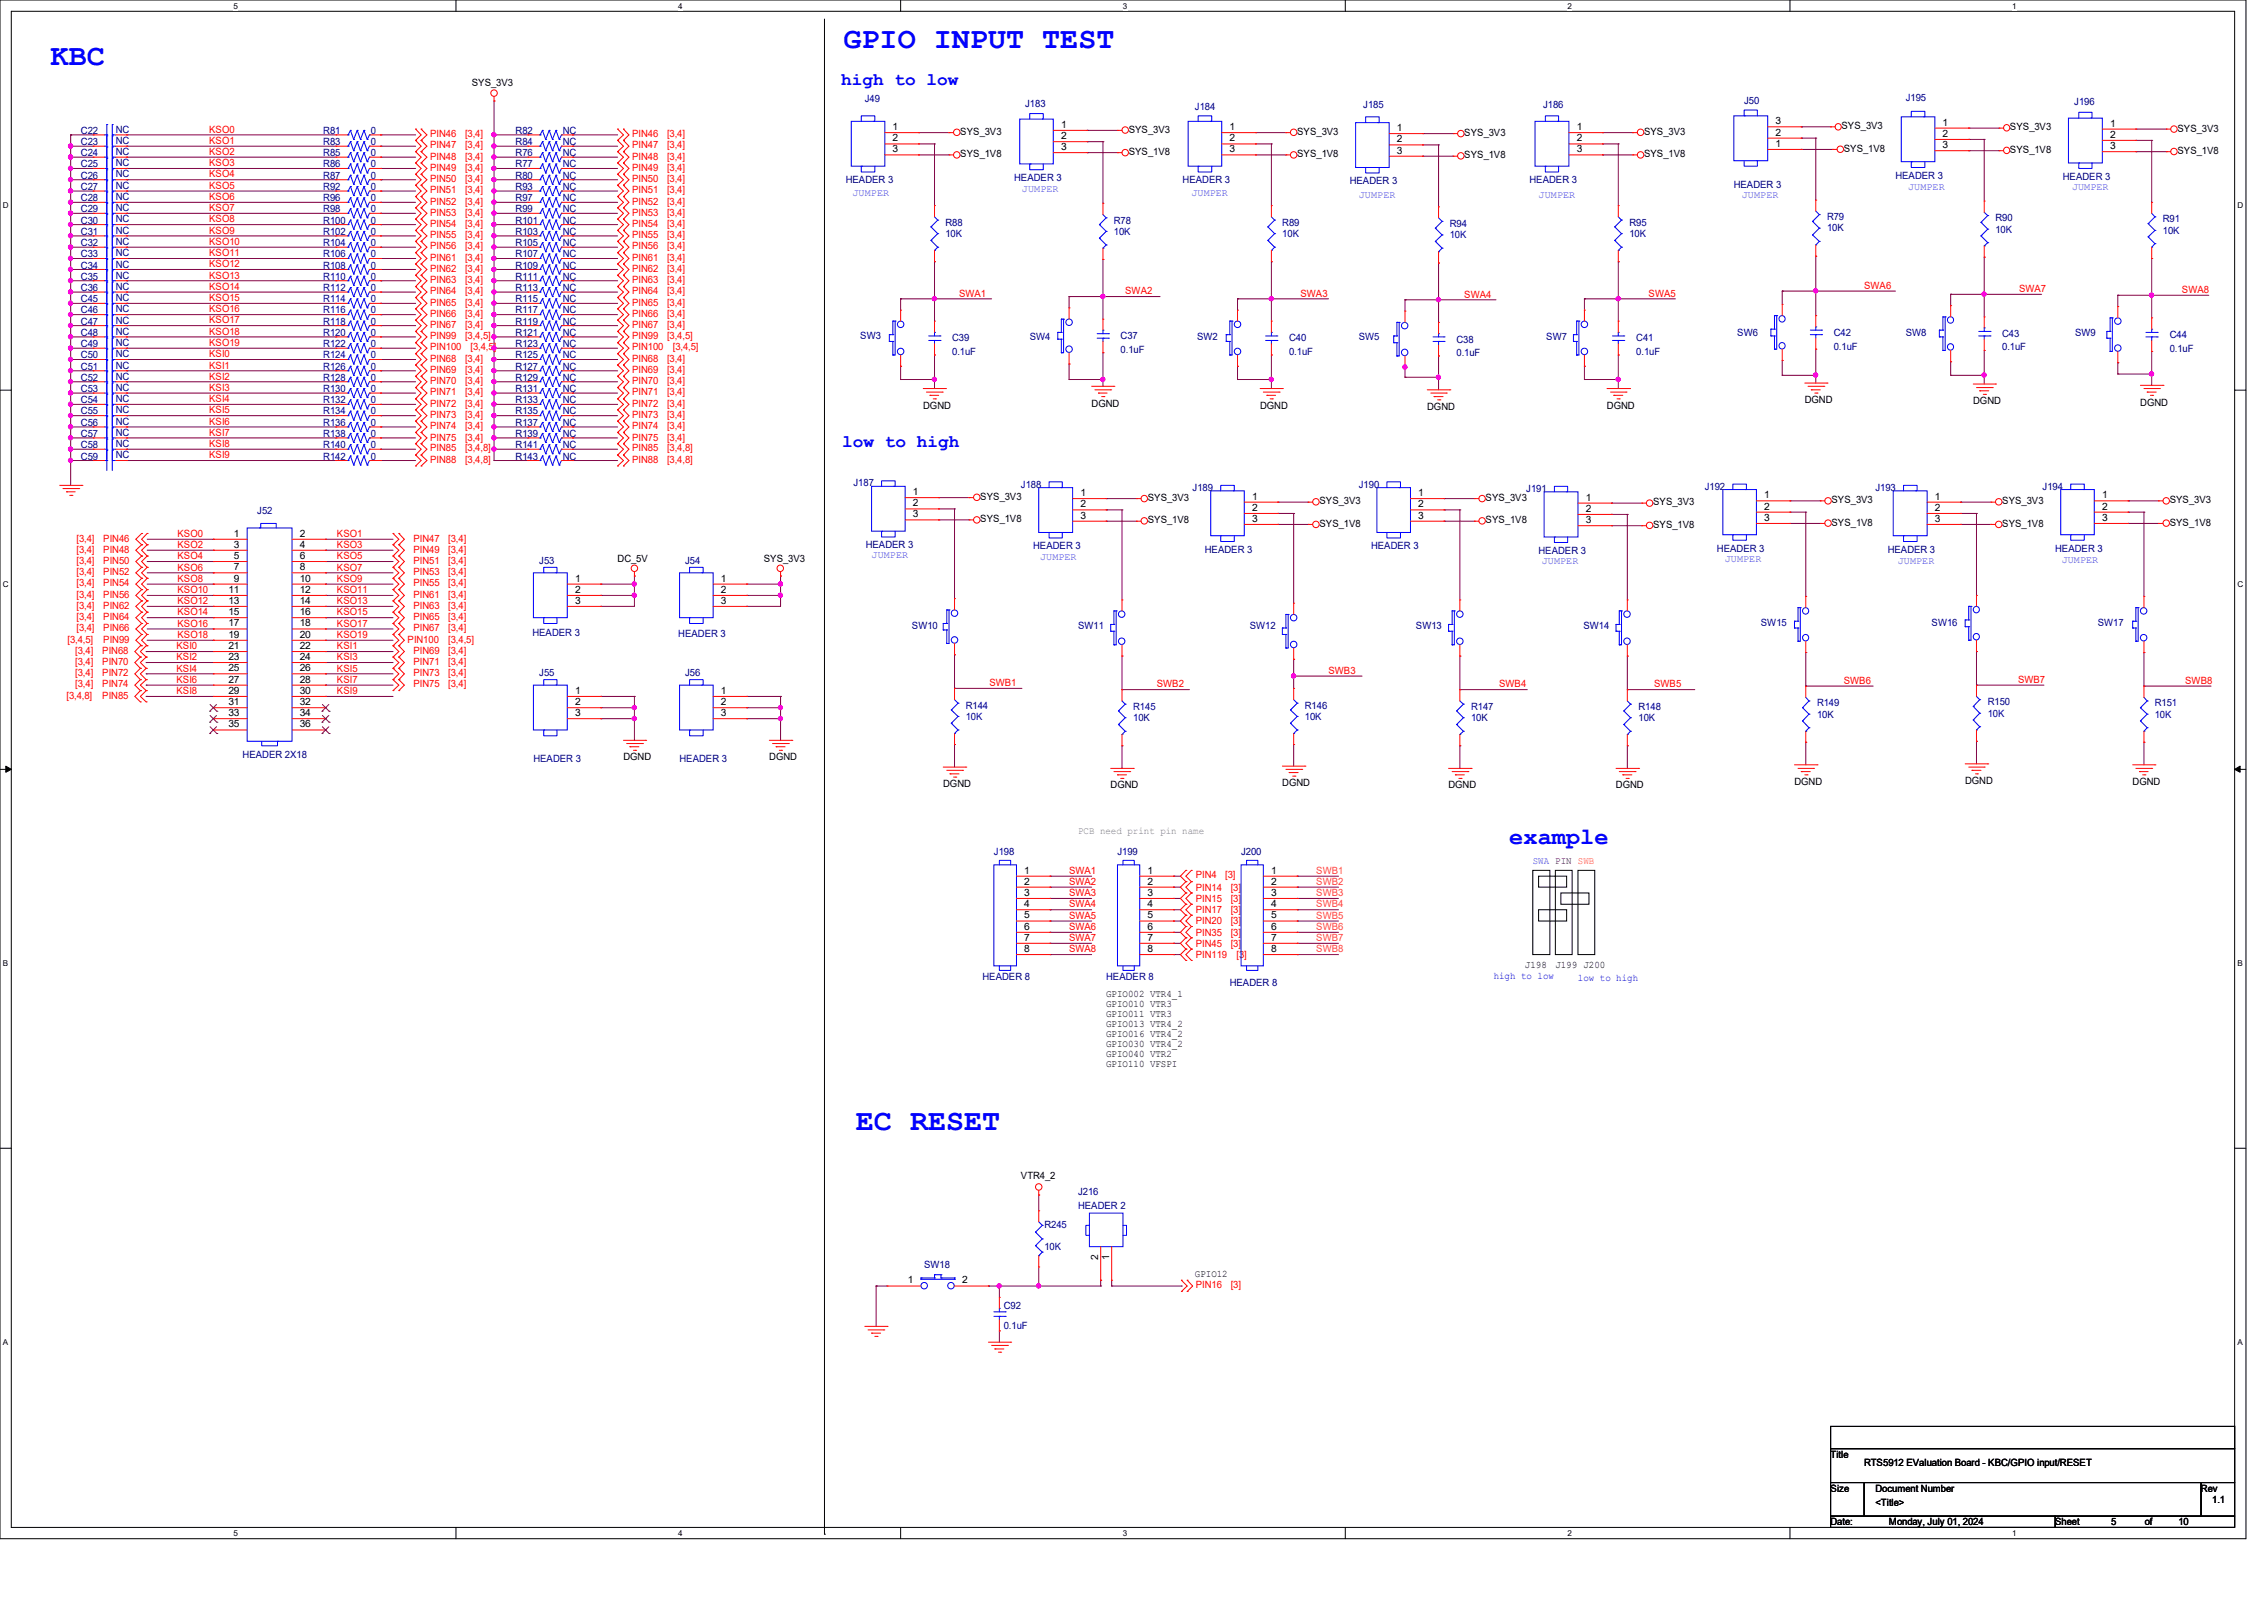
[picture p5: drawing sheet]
<svg xmlns="http://www.w3.org/2000/svg" width="297mm" height="210mm" viewBox="0 0 297 210" stroke-linecap="round" stroke-linejoin="round" font-family="sans-serif">
<defs><g id="words">
<g font-size="3.9" fill="#00f">
<text x="6.6" y="8.5">KBC</text>
<text x="110.7" y="6.3">GPIO INPUT TEST</text>
<text x="112.3" y="148.3">EC RESET</text>
</g>
<text font-size="3.1" fill="#00f" x="198" y="110.7">example</text>
<g font-size="2.3" fill="#00f">
<text x="110.4" y="11.2">high to low</text>
<text x="110.5" y="58.6">low to high</text>
</g>
<g font-size="1.3">
<text x="61.9" y="11.2">SYS_3V3</text>
<text x="117.1" y="17.1">1</text>
<text x="126" y="17.7">SYS_3V3</text>
<text x="139.2" y="16.8">1</text>
<text x="148.1" y="17.4">SYS_3V3</text>
<text x="161.3" y="17.1">1</text>
<text x="170.2" y="17.7">SYS_3V3</text>
<text x="183.3" y="17.2">1</text>
<text x="192.1" y="17.8">SYS_3V3</text>
<text x="206.8" y="17.1">1</text>
<text x="215.7" y="17.7">SYS_3V3</text>
<text x="232.9" y="17.8">2</text>
<text x="232.9" y="16.3">3</text>
<text x="241.6" y="17">SYS_3V3</text>
<text x="254.9" y="16.5">1</text>
<text x="254.9" y="17.9">2</text>
<text x="263.7" y="17.1">SYS_3V3</text>
<text x="276.8" y="16.6">1</text>
<text x="285.7" y="17.3">SYS_3V3</text>
<text x="117.1" y="18.5">2</text>
<text x="117.1" y="20">3</text>
<text x="126" y="20.7">SYS_1V8</text>
<text x="139.2" y="18.2">2</text>
<text x="139.2" y="19.7">3</text>
<text x="148.1" y="20.4">SYS_1V8</text>
<text x="161.3" y="18.5">2</text>
<text x="161.3" y="20">3</text>
<text x="170.2" y="20.7">SYS_1V8</text>
<text x="183.3" y="18.7">2</text>
<text x="183.3" y="20.2">3</text>
<text x="192.1" y="20.8">SYS_1V8</text>
<text x="206.8" y="18.5">2</text>
<text x="206.8" y="20">3</text>
<text x="215.7" y="20.7">SYS_1V8</text>
<text x="232.9" y="19.3">1</text>
<text x="241.9" y="19.9">SYS_1V8</text>
<text x="254.9" y="19.4">3</text>
<text x="263.7" y="20.1">SYS_1V8</text>
<text x="276.8" y="18.1">2</text>
<text x="276.8" y="19.6">3</text>
<text x="285.7" y="20.2">SYS_1V8</text>
<text x="121.1" y="53.6">DGND</text>
<text x="143.2" y="53.3">DGND</text>
<text x="165.3" y="53.6">DGND</text>
<text x="187.2" y="53.8">DGND</text>
<text x="210.8" y="53.6">DGND</text>
<text x="236.8" y="52.9">DGND</text>
<text x="258.9" y="53">DGND</text>
<text x="280.8" y="53.2">DGND</text>
<text x="119.8" y="64.9">1</text>
<text x="128.6" y="65.6">SYS_3V3</text>
<text x="141.7" y="65.1">1</text>
<text x="150.6" y="65.7">SYS_3V3</text>
<text x="164.3" y="65.5">1</text>
<text x="186.1" y="65.1">1</text>
<text x="194.9" y="65.7">SYS_3V3</text>
<text x="208" y="65.7">1</text>
<text x="231.4" y="65.4">1</text>
<text x="240.3" y="66">SYS_3V3</text>
<text x="253.8" y="65.5">1</text>
<text x="275.8" y="65.4">1</text>
<text x="284.6" y="66">SYS_3V3</text>
<text x="30.7" y="70.4">1</text>
<text x="30.7" y="71.8">3</text>
<text x="39.3" y="70.4">2</text>
<text x="39.3" y="71.8">4</text>
<text x="119.8" y="66.4">2</text>
<text x="119.8" y="67.9">3</text>
<text x="128.6" y="68.5">SYS_1V8</text>
<text x="141.7" y="66.5">2</text>
<text x="141.7" y="68">3</text>
<text x="150.6" y="68.7">SYS_1V8</text>
<text x="164.3" y="67">2</text>
<text x="164.3" y="68.5">3</text>
<text x="173.1" y="66.2">SYS_3V3</text>
<text x="173.1" y="69.1">SYS_1V8</text>
<text x="186.1" y="66.5">2</text>
<text x="186.1" y="68">3</text>
<text x="194.9" y="68.7">SYS_1V8</text>
<text x="208" y="67.1">2</text>
<text x="208" y="68.6">3</text>
<text x="216.9" y="66.3">SYS_3V3</text>
<text x="216.9" y="69.3">SYS_1V8</text>
<text x="231.4" y="66.8">2</text>
<text x="231.4" y="68.3">3</text>
<text x="240.3" y="69">SYS_1V8</text>
<text x="253.8" y="67">2</text>
<text x="253.8" y="68.5">3</text>
<text x="262.7" y="66.2">SYS_3V3</text>
<text x="262.7" y="69.1">SYS_1V8</text>
<text x="275.8" y="66.8">2</text>
<text x="275.8" y="68.3">3</text>
<text x="284.6" y="69">SYS_1V8</text>
<text x="30" y="77.8">11</text>
<text x="30.7" y="73.3">5</text>
<text x="30.7" y="74.8">7</text>
<text x="30.7" y="76.3">9</text>
<text x="39.3" y="73.3">6</text>
<text x="39.3" y="74.8">8</text>
<text x="39.3" y="76.3">10</text>
<text x="39.3" y="77.8">12</text>
<text x="75.4" y="76.3">1</text>
<text x="75.4" y="77.8">2</text>
<text x="81" y="73.7">DC_5V</text>
<text x="94.6" y="76.3">1</text>
<text x="94.6" y="77.8">2</text>
<text x="100.2" y="73.7">SYS_3V3</text>
<text x="30" y="79.2">13</text>
<text x="30" y="80.7">15</text>
<text x="30" y="82.2">17</text>
<text x="30" y="83.7">19</text>
<text x="39.3" y="79.2">14</text>
<text x="39.3" y="80.7">16</text>
<text x="39.3" y="82.2">18</text>
<text x="39.3" y="83.7">20</text>
<text x="75.4" y="79.2">3</text>
<text x="94.6" y="79.2">3</text>
<text x="30" y="85.1">21</text>
<text x="30" y="86.6">23</text>
<text x="30" y="88.1">25</text>
<text x="30" y="89.5">27</text>
<text x="39.3" y="85.1">22</text>
<text x="39.3" y="86.6">24</text>
<text x="39.3" y="88.1">26</text>
<text x="39.3" y="89.5">28</text>
<text x="30" y="91">29</text>
<text x="30" y="92.5">31</text>
<text x="30" y="93.9">33</text>
<text x="30" y="95.4">35</text>
<text x="39.3" y="91">30</text>
<text x="39.3" y="92.5">32</text>
<text x="39.3" y="93.9">34</text>
<text x="39.3" y="95.4">36</text>
<text x="75.4" y="91">1</text>
<text x="75.4" y="92.5">2</text>
<text x="75.4" y="93.9">3</text>
<text x="94.6" y="91">1</text>
<text x="94.6" y="92.5">2</text>
<text x="94.6" y="93.9">3</text>
<text x="81.8" y="99.7">DGND</text>
<text x="100.9" y="99.7">DGND</text>
<text x="123.7" y="103.3">DGND</text>
<text x="145.7" y="103.4">DGND</text>
<text x="168.2" y="103.1">DGND</text>
<text x="190" y="103.4">DGND</text>
<text x="212" y="103.4">DGND</text>
<text x="235.4" y="103">DGND</text>
<text x="257.8" y="102.8">DGND</text>
<text x="279.8" y="103">DGND</text>
<text x="134.4" y="114.6">1</text>
<text x="134.4" y="116">2</text>
<text x="134.4" y="117.5">3</text>
<text x="134.4" y="119">4</text>
<text x="150.5" y="114.6">1</text>
<text x="150.5" y="116">2</text>
<text x="150.5" y="117.5">3</text>
<text x="150.5" y="119">4</text>
<text x="166.8" y="114.6">1</text>
<text x="166.8" y="116">2</text>
<text x="166.8" y="117.5">3</text>
<text x="166.8" y="119">4</text>
<text x="134.4" y="120.5">5</text>
<text x="134.4" y="122">6</text>
<text x="134.4" y="123.4">7</text>
<text x="134.4" y="124.9">8</text>
<text x="150.5" y="120.5">5</text>
<text x="150.5" y="122">6</text>
<text x="150.5" y="123.4">7</text>
<text x="150.5" y="124.9">8</text>
<text x="166.8" y="120.5">5</text>
<text x="166.8" y="122">6</text>
<text x="166.8" y="123.4">7</text>
<text x="166.8" y="124.9">8</text>
<text x="145.1" y="130.7">GPIO002 VTR4_1</text>
<text x="200.1" y="127">J198</text>
<text x="204" y="127">J199 J200</text>
<text x="145.1" y="132">GPIO010 VTR3</text>
<text x="145.1" y="133.4">GPIO011 VTR3</text>
<text x="145.1" y="134.7">GPIO013 VTR4_2</text>
<text x="145.1" y="136">GPIO016 VTR4_2</text>
<text x="145.1" y="137.3">GPIO030 VTR4_2</text>
<text x="145.1" y="138.6">GPIO040 VTR2</text>
<text x="145.1" y="139.9">GPIO110 VFSPI</text>
<text x="133.9" y="154.7">VTR4_2</text>
<text x="144.1" y="165.3" transform="rotate(-90 144.1 165.3)">2</text>
<text x="145.5" y="165.3" transform="rotate(-90 145.5 165.3)">1</text>
<text x="156.8" y="167.6">GPIO12</text>
<text x="119.1" y="168.4">1</text>
<text x="126.2" y="168.4">2</text>
<text x="240.1" y="191.2">Title</text>
<text x="240.1" y="195.7">Size</text>
<text x="244.6" y="192.3">RTS5912 EValuation Board - KBC/GPIO input/RESET</text>
<text x="246" y="197.6">&lt;Title&gt;</text>
<text x="246" y="195.7">Document Number</text>
<text x="288.7" y="195.7">Rev</text>
<text x="290.2" y="197.1">1.1</text>
<text x="240.1" y="200.1">Date:</text>
<text x="247.8" y="200.1">Monday, July 01, 2024</text>
<text x="269.6" y="200.1">Sheet</text>
<text x="277" y="200.1">5</text>
<text x="281.4" y="200.1">of</text>
<text x="285.8" y="200.1">10</text>
</g>
<g font-size="1.3" fill="#000080">
<text x="10.6" y="17.5">C22</text>
<text x="15.2" y="17.4">NC</text>
<text x="42.4" y="17.5">R81</text>
<text x="48.6" y="17.5">0</text>
<text x="67.6" y="17.5">R82</text>
<text x="73.8" y="17.5">NC</text>
<text x="113.4" y="13.4">J49</text>
<text x="134.5" y="14">J183</text>
<text x="156.8" y="14.4">J184</text>
<text x="178.9" y="14.1">J185</text>
<text x="202.4" y="14.1">J186</text>
<text x="228.8" y="13.6">J50</text>
<text x="250" y="13.3">J195</text>
<text x="272.1" y="13.7">J196</text>
<text x="10.6" y="23.5">C26</text>
<text x="10.6" y="22">C25</text>
<text x="10.6" y="20.5">C24</text>
<text x="10.6" y="19">C23</text>
<text x="15.2" y="23.3">NC</text>
<text x="15.2" y="21.8">NC</text>
<text x="15.2" y="20.4">NC</text>
<text x="15.2" y="18.9">NC</text>
<text x="42.4" y="23.5">R87</text>
<text x="42.4" y="22">R86</text>
<text x="42.4" y="20.5">R85</text>
<text x="42.4" y="19">R83</text>
<text x="48.6" y="23.5">0</text>
<text x="48.6" y="22">0</text>
<text x="48.6" y="20.5">0</text>
<text x="48.6" y="19">0</text>
<text x="67.6" y="19">R84</text>
<text x="67.6" y="23.5">R80</text>
<text x="67.6" y="22">R77</text>
<text x="67.6" y="20.5">R76</text>
<text x="73.8" y="19">NC</text>
<text x="73.8" y="23.5">NC</text>
<text x="73.8" y="22">NC</text>
<text x="73.8" y="20.5">NC</text>
<text x="133" y="23.7">HEADER 3</text>
<text x="248.7" y="23.5">HEADER 3</text>
<text x="270.6" y="23.6">HEADER 3</text>
<text x="10.6" y="29.3">C30</text>
<text x="10.6" y="27.9">C29</text>
<text x="10.6" y="26.4">C28</text>
<text x="10.6" y="24.9">C27</text>
<text x="15.2" y="29.2">NC</text>
<text x="15.2" y="27.7">NC</text>
<text x="15.2" y="26.2">NC</text>
<text x="15.2" y="24.8">NC</text>
<text x="42.4" y="29.3">R100</text>
<text x="42.4" y="27.9">R98</text>
<text x="42.4" y="26.4">R96</text>
<text x="42.4" y="24.9">R92</text>
<text x="48.6" y="29.3">0</text>
<text x="48.6" y="27.9">0</text>
<text x="48.6" y="26.4">0</text>
<text x="48.6" y="24.9">0</text>
<text x="67.6" y="29.3">R101</text>
<text x="67.6" y="27.9">R99</text>
<text x="67.6" y="26.4">R97</text>
<text x="67.6" y="24.9">R93</text>
<text x="73.8" y="29.3">NC</text>
<text x="73.8" y="27.9">NC</text>
<text x="73.8" y="26.4">NC</text>
<text x="73.8" y="24.9">NC</text>
<text x="111" y="24">HEADER 3</text>
<text x="124" y="29.6">R88</text>
<text x="146.1" y="29.3">R78</text>
<text x="155.1" y="24">HEADER 3</text>
<text x="168.2" y="29.6">R89</text>
<text x="177.1" y="24.2">HEADER 3</text>
<text x="190.2" y="29.8">R94</text>
<text x="200.7" y="24">HEADER 3</text>
<text x="213.8" y="29.6">R95</text>
<text x="227.4" y="24.6">HEADER 3</text>
<text x="239.7" y="28.9">R79</text>
<text x="261.8" y="29">R90</text>
<text x="283.7" y="29.2">R91</text>
<text x="10.6" y="30.8">C31</text>
<text x="10.6" y="35.2">C34</text>
<text x="10.6" y="33.7">C33</text>
<text x="10.6" y="32.3">C32</text>
<text x="15.2" y="30.7">NC</text>
<text x="15.2" y="35.1">NC</text>
<text x="15.2" y="33.6">NC</text>
<text x="15.2" y="32.1">NC</text>
<text x="42.4" y="30.8">R102</text>
<text x="42.4" y="35.2">R108</text>
<text x="42.4" y="33.7">R106</text>
<text x="42.4" y="32.3">R104</text>
<text x="48.6" y="30.8">0</text>
<text x="48.6" y="35.2">0</text>
<text x="48.6" y="33.7">0</text>
<text x="48.6" y="32.3">0</text>
<text x="67.6" y="35.2">R109</text>
<text x="67.6" y="33.7">R107</text>
<text x="67.6" y="32.3">R105</text>
<text x="67.6" y="30.8">R103</text>
<text x="73.8" y="35.2">NC</text>
<text x="73.8" y="33.7">NC</text>
<text x="73.8" y="32.3">NC</text>
<text x="73.8" y="30.8">NC</text>
<text x="124" y="31.1">10K</text>
<text x="146.1" y="30.8">10K</text>
<text x="168.2" y="31.1">10K</text>
<text x="190.2" y="31.2">10K</text>
<text x="213.8" y="31.1">10K</text>
<text x="239.7" y="30.4">10K</text>
<text x="261.8" y="30.5">10K</text>
<text x="283.7" y="30.7">10K</text>
<text x="10.6" y="41.1">C46</text>
<text x="10.6" y="39.6">C45</text>
<text x="10.6" y="38.2">C36</text>
<text x="10.6" y="36.7">C35</text>
<text x="15.2" y="41">NC</text>
<text x="15.2" y="39.5">NC</text>
<text x="15.2" y="38">NC</text>
<text x="15.2" y="36.5">NC</text>
<text x="42.4" y="41.1">R116</text>
<text x="42.4" y="39.6">R114</text>
<text x="42.4" y="38.2">R112</text>
<text x="42.4" y="36.7">R110</text>
<text x="48.6" y="41.1">0</text>
<text x="48.6" y="39.6">0</text>
<text x="48.6" y="38.2">0</text>
<text x="48.6" y="36.7">0</text>
<text x="67.6" y="41.1">R117</text>
<text x="67.6" y="39.6">R115</text>
<text x="67.6" y="38.2">R113</text>
<text x="67.6" y="36.7">R111</text>
<text x="73.8" y="41.1">NC</text>
<text x="73.8" y="39.6">NC</text>
<text x="73.8" y="38.2">NC</text>
<text x="73.8" y="36.7">NC</text>
<text x="10.6" y="47">C50</text>
<text x="10.6" y="45.6">C49</text>
<text x="10.6" y="44.1">C48</text>
<text x="10.6" y="42.6">C47</text>
<text x="15.2" y="46.9">NC</text>
<text x="15.2" y="45.4">NC</text>
<text x="15.2" y="43.9">NC</text>
<text x="15.2" y="42.5">NC</text>
<text x="42.4" y="47">R124</text>
<text x="42.4" y="45.6">R122</text>
<text x="42.4" y="44.1">R120</text>
<text x="42.4" y="42.6">R118</text>
<text x="48.6" y="47">0</text>
<text x="48.6" y="45.6">0</text>
<text x="48.6" y="44.1">0</text>
<text x="48.6" y="42.6">0</text>
<text x="67.6" y="44.1">R121</text>
<text x="67.6" y="42.6">R119</text>
<text x="67.6" y="47">R125</text>
<text x="67.6" y="45.6">R123</text>
<text x="73.8" y="44.1">NC</text>
<text x="73.8" y="42.6">NC</text>
<text x="73.8" y="47">NC</text>
<text x="73.8" y="45.6">NC</text>
<text x="112.9" y="44.5">SW3</text>
<text x="124.9" y="44.8">C39</text>
<text x="124.9" y="46.6">0.1uF</text>
<text x="135.1" y="44.7">SW4</text>
<text x="147" y="44.5">C37</text>
<text x="147" y="46.3">0.1uF</text>
<text x="157.1" y="44.7">SW2</text>
<text x="169.1" y="44.8">C40</text>
<text x="169.1" y="46.6">0.1uF</text>
<text x="178.3" y="44.7">SW5</text>
<text x="191.1" y="45">C38</text>
<text x="191.1" y="46.7">0.1uF</text>
<text x="202.9" y="44.7">SW7</text>
<text x="214.7" y="44.8">C41</text>
<text x="214.7" y="46.6">0.1uF</text>
<text x="227.9" y="44.1">SW6</text>
<text x="240.6" y="44.1">C42</text>
<text x="240.6" y="45.8">0.1uF</text>
<text x="250" y="44.1">SW8</text>
<text x="262.7" y="44.2">C43</text>
<text x="262.7" y="46">0.1uF</text>
<text x="272.2" y="44.1">SW9</text>
<text x="284.6" y="44.4">C44</text>
<text x="284.6" y="46.1">0.1uF</text>
<text x="10.6" y="52.9">C54</text>
<text x="10.6" y="51.4">C53</text>
<text x="10.6" y="50">C52</text>
<text x="10.6" y="48.5">C51</text>
<text x="15.2" y="52.7">NC</text>
<text x="15.2" y="51.3">NC</text>
<text x="15.2" y="49.8">NC</text>
<text x="15.2" y="48.3">NC</text>
<text x="42.4" y="50">R128</text>
<text x="42.4" y="52.9">R132</text>
<text x="42.4" y="48.5">R126</text>
<text x="42.4" y="51.4">R130</text>
<text x="48.6" y="50">0</text>
<text x="48.6" y="52.9">0</text>
<text x="48.6" y="48.5">0</text>
<text x="48.6" y="51.4">0</text>
<text x="67.6" y="52.9">R133</text>
<text x="67.6" y="50">R129</text>
<text x="67.6" y="48.5">R127</text>
<text x="67.6" y="51.4">R131</text>
<text x="73.8" y="52.9">NC</text>
<text x="73.8" y="50">NC</text>
<text x="73.8" y="48.5">NC</text>
<text x="73.8" y="51.4">NC</text>
<text x="10.6" y="55.8">C56</text>
<text x="10.6" y="54.4">C55</text>
<text x="10.6" y="58.8">C58</text>
<text x="10.6" y="57.3">C57</text>
<text x="15.2" y="55.7">NC</text>
<text x="15.2" y="54.2">NC</text>
<text x="15.2" y="58.6">NC</text>
<text x="15.2" y="57.2">NC</text>
<text x="42.4" y="55.8">R136</text>
<text x="42.4" y="58.8">R140</text>
<text x="42.4" y="54.4">R134</text>
<text x="42.4" y="57.3">R138</text>
<text x="48.6" y="55.8">0</text>
<text x="48.6" y="58.8">0</text>
<text x="48.6" y="54.4">0</text>
<text x="48.6" y="57.3">0</text>
<text x="67.6" y="58.8">R141</text>
<text x="67.6" y="57.3">R139</text>
<text x="67.6" y="55.8">R137</text>
<text x="67.6" y="54.4">R135</text>
<text x="73.8" y="58.8">NC</text>
<text x="73.8" y="57.3">NC</text>
<text x="73.8" y="55.8">NC</text>
<text x="73.8" y="54.4">NC</text>
<text x="10.6" y="60.3">C59</text>
<text x="15.2" y="60.1">NC</text>
<text x="42.4" y="60.3">R142</text>
<text x="48.6" y="60.3">0</text>
<text x="67.6" y="60.3">R143</text>
<text x="73.8" y="60.3">NC</text>
<text x="112" y="63.8">J187</text>
<text x="133.9" y="64">J188</text>
<text x="156.5" y="64.4">J189</text>
<text x="178.3" y="64">J190</text>
<text x="200.2" y="64.6">J191</text>
<text x="223.6" y="64.3">J192</text>
<text x="246" y="64.4">J193</text>
<text x="268" y="64.3">J194</text>
<text x="33.7" y="67.5">J52</text>
<text x="113.6" y="71.9">HEADER 3</text>
<text x="70.7" y="74">J53</text>
<text x="89.9" y="74">J54</text>
<text x="135.5" y="72.1">HEADER 3</text>
<text x="158.1" y="72.5">HEADER 3</text>
<text x="179.9" y="72.1">HEADER 3</text>
<text x="201.8" y="72.6">HEADER 3</text>
<text x="225.2" y="72.3">HEADER 3</text>
<text x="247.6" y="72.5">HEADER 3</text>
<text x="269.6" y="72.3">HEADER 3</text>
<text x="69.8" y="83.4">HEADER 3</text>
<text x="89" y="83.6">HEADER 3</text>
<text x="119.6" y="82.5">SW10</text>
<text x="141.4" y="82.5">SW11</text>
<text x="164" y="82.5">SW12</text>
<text x="185.8" y="82.5">SW13</text>
<text x="207.7" y="82.5">SW14</text>
<text x="231" y="82.1">SW15</text>
<text x="253.4" y="82.1">SW16</text>
<text x="275.2" y="82.1">SW17</text>
<text x="70.7" y="88.7">J55</text>
<text x="89.9" y="88.7">J56</text>
<text x="126.7" y="93">R144</text>
<text x="126.7" y="94.4">10K</text>
<text x="148.7" y="93.1">R145</text>
<text x="148.7" y="94.6">10K</text>
<text x="171.2" y="93">R146</text>
<text x="171.2" y="94.4">10K</text>
<text x="193" y="93.1">R147</text>
<text x="193" y="94.6">10K</text>
<text x="215" y="93.1">R148</text>
<text x="215" y="94.6">10K</text>
<text x="238.4" y="92.7">R149</text>
<text x="238.4" y="94.2">10K</text>
<text x="260.8" y="92.5">R150</text>
<text x="260.8" y="94">10K</text>
<text x="282.7" y="92.7">R151</text>
<text x="282.7" y="94.2">10K</text>
<text x="31.8" y="99.4">HEADER 2X18</text>
<text x="70" y="99.9">HEADER 3</text>
<text x="89.2" y="99.9">HEADER 3</text>
<text x="130.4" y="112.1">J198</text>
<text x="146.6" y="112.1">J199</text>
<text x="162.8" y="112.1">J200</text>
<text x="128.9" y="128.6">HEADER 8</text>
<text x="145.1" y="128.6">HEADER 8</text>
<text x="161.3" y="129.4">HEADER 8</text>
<text x="137" y="161">R245</text>
<text x="141.4" y="156.8">J216</text>
<text x="141.4" y="158.5">HEADER 2</text>
<text x="121.2" y="166.3">SW18</text>
<text x="137" y="164">10K</text>
<text x="131.7" y="171.7">C92</text>
<text x="131.7" y="174.3">0.1uF</text>
</g>
<g font-size="1.3" fill="#f00">
<text x="27.4" y="17.4">KSO0</text>
<text x="56.4" y="18">PIN46</text>
<text x="61" y="18">[3,4]</text>
<text x="82.9" y="18">PIN46</text>
<text x="87.5" y="18">[3,4]</text>
<text x="27.4" y="18.9">KSO1</text>
<text x="27.4" y="23.3">KSO4</text>
<text x="27.4" y="21.8">KSO3</text>
<text x="27.4" y="20.3">KSO2</text>
<text x="56.4" y="19.5">PIN47</text>
<text x="56.4" y="21">PIN48</text>
<text x="56.4" y="22.4">PIN49</text>
<text x="56.4" y="23.9">PIN50</text>
<text x="61" y="19.5">[3,4]</text>
<text x="61" y="21">[3,4]</text>
<text x="61" y="22.4">[3,4]</text>
<text x="61" y="23.9">[3,4]</text>
<text x="82.9" y="19.5">PIN47</text>
<text x="82.9" y="21">PIN48</text>
<text x="82.9" y="22.4">PIN49</text>
<text x="82.9" y="23.9">PIN50</text>
<text x="87.5" y="19.5">[3,4]</text>
<text x="87.5" y="21">[3,4]</text>
<text x="87.5" y="22.4">[3,4]</text>
<text x="87.5" y="23.9">[3,4]</text>
<text x="27.4" y="26.2">KSO6</text>
<text x="27.4" y="24.8">KSO5</text>
<text x="27.4" y="29.2">KSO8</text>
<text x="27.4" y="27.7">KSO7</text>
<text x="56.4" y="25.4">PIN51</text>
<text x="56.4" y="26.8">PIN52</text>
<text x="56.4" y="28.3">PIN53</text>
<text x="56.4" y="29.8">PIN54</text>
<text x="61" y="25.4">[3,4]</text>
<text x="61" y="26.8">[3,4]</text>
<text x="61" y="28.3">[3,4]</text>
<text x="61" y="29.8">[3,4]</text>
<text x="82.9" y="25.4">PIN51</text>
<text x="82.9" y="26.8">PIN52</text>
<text x="82.9" y="28.3">PIN53</text>
<text x="82.9" y="29.8">PIN54</text>
<text x="87.5" y="25.4">[3,4]</text>
<text x="87.5" y="26.8">[3,4]</text>
<text x="87.5" y="28.3">[3,4]</text>
<text x="87.5" y="29.8">[3,4]</text>
<text x="27.4" y="30.7">KSO9</text>
<text x="27.4" y="35.1">KSO12</text>
<text x="27.4" y="33.6">KSO11</text>
<text x="27.4" y="32.1">KSO10</text>
<text x="56.4" y="31.2">PIN55</text>
<text x="56.4" y="32.7">PIN56</text>
<text x="56.4" y="34.2">PIN61</text>
<text x="56.4" y="35.7">PIN62</text>
<text x="61" y="31.2">[3,4]</text>
<text x="61" y="32.7">[3,4]</text>
<text x="61" y="34.2">[3,4]</text>
<text x="61" y="35.7">[3,4]</text>
<text x="82.9" y="31.2">PIN55</text>
<text x="82.9" y="32.7">PIN56</text>
<text x="82.9" y="34.2">PIN61</text>
<text x="82.9" y="35.7">PIN62</text>
<text x="87.5" y="31.2">[3,4]</text>
<text x="87.5" y="32.7">[3,4]</text>
<text x="87.5" y="34.2">[3,4]</text>
<text x="87.5" y="35.7">[3,4]</text>
<text x="27.4" y="38">KSO14</text>
<text x="27.4" y="36.5">KSO13</text>
<text x="27.4" y="41">KSO16</text>
<text x="27.4" y="39.5">KSO15</text>
<text x="56.4" y="37.1">PIN63</text>
<text x="56.4" y="38.6">PIN64</text>
<text x="56.4" y="40.1">PIN65</text>
<text x="56.4" y="41.6">PIN66</text>
<text x="61" y="37.1">[3,4]</text>
<text x="61" y="38.6">[3,4]</text>
<text x="61" y="40.1">[3,4]</text>
<text x="61" y="41.6">[3,4]</text>
<text x="82.9" y="37.1">PIN63</text>
<text x="82.9" y="38.6">PIN64</text>
<text x="82.9" y="40.1">PIN65</text>
<text x="82.9" y="41.6">PIN66</text>
<text x="87.5" y="37.1">[3,4]</text>
<text x="87.5" y="38.6">[3,4]</text>
<text x="87.5" y="40.1">[3,4]</text>
<text x="87.5" y="41.6">[3,4]</text>
<text x="125.8" y="38.9">SWA1</text>
<text x="147.6" y="38.6">SWA2</text>
<text x="170.6" y="38.9">SWA3</text>
<text x="192.1" y="39">SWA4</text>
<text x="216.3" y="38.9">SWA5</text>
<text x="244.6" y="37.9">SWA6</text>
<text x="264.9" y="38.3">SWA7</text>
<text x="286.2" y="38.4">SWA8</text>
<text x="27.4" y="42.4">KSO17</text>
<text x="27.4" y="46.9">KSI0</text>
<text x="27.4" y="45.4">KSO19</text>
<text x="27.4" y="43.9">KSO18</text>
<text x="56.4" y="43.1">PIN67</text>
<text x="56.4" y="44.5">PIN99</text>
<text x="56.4" y="46">PIN100</text>
<text x="56.4" y="47.5">PIN68</text>
<text x="61" y="43.1">[3,4]</text>
<text x="61" y="44.5">[3,4,5]</text>
<text x="61" y="47.5">[3,4]</text>
<text x="61.7" y="46">[3,4,5]</text>
<text x="82.9" y="43.1">PIN67</text>
<text x="82.9" y="44.5">PIN99</text>
<text x="82.9" y="46">PIN100</text>
<text x="82.9" y="47.5">PIN68</text>
<text x="87.5" y="43.1">[3,4]</text>
<text x="87.5" y="44.5">[3,4,5]</text>
<text x="87.5" y="47.5">[3,4]</text>
<text x="88.3" y="46">[3,4,5]</text>
<text x="27.4" y="49.8">KSI2</text>
<text x="27.4" y="48.3">KSI1</text>
<text x="27.4" y="51.3">KSI3</text>
<text x="27.4" y="52.7">KSI4</text>
<text x="56.4" y="48.9">PIN69</text>
<text x="56.4" y="50.4">PIN70</text>
<text x="56.4" y="51.9">PIN71</text>
<text x="56.4" y="53.3">PIN72</text>
<text x="61" y="48.9">[3,4]</text>
<text x="61" y="50.4">[3,4]</text>
<text x="61" y="51.9">[3,4]</text>
<text x="61" y="53.3">[3,4]</text>
<text x="82.9" y="48.9">PIN69</text>
<text x="82.9" y="50.4">PIN70</text>
<text x="82.9" y="51.9">PIN71</text>
<text x="82.9" y="53.3">PIN72</text>
<text x="87.5" y="48.9">[3,4]</text>
<text x="87.5" y="50.4">[3,4]</text>
<text x="87.5" y="51.9">[3,4]</text>
<text x="87.5" y="53.3">[3,4]</text>
<text x="27.4" y="55.7">KSI6</text>
<text x="27.4" y="54.2">KSI5</text>
<text x="27.4" y="57.2">KSI7</text>
<text x="27.4" y="58.6">KSI8</text>
<text x="56.4" y="54.8">PIN73</text>
<text x="56.4" y="56.3">PIN74</text>
<text x="56.4" y="57.8">PIN75</text>
<text x="56.4" y="59.2">PIN85</text>
<text x="61" y="54.8">[3,4]</text>
<text x="61" y="56.3">[3,4]</text>
<text x="61" y="57.8">[3,4]</text>
<text x="61" y="59.2">[3,4,8]</text>
<text x="82.9" y="54.8">PIN73</text>
<text x="82.9" y="56.3">PIN74</text>
<text x="82.9" y="57.8">PIN75</text>
<text x="82.9" y="59.2">PIN85</text>
<text x="87.5" y="54.8">[3,4]</text>
<text x="87.5" y="56.3">[3,4]</text>
<text x="87.5" y="57.8">[3,4]</text>
<text x="87.5" y="59.2">[3,4,8]</text>
<text x="27.4" y="60.1">KSI9</text>
<text x="56.4" y="60.7">PIN88</text>
<text x="61" y="60.7">[3,4,8]</text>
<text x="82.9" y="60.7">PIN88</text>
<text x="87.5" y="60.7">[3,4,8]</text>
<text x="10" y="71">[3,4]</text>
<text x="13.5" y="71">PIN46</text>
<text x="23.3" y="70.4">KSO0</text>
<text x="23.3" y="71.9">KSO2</text>
<text x="44.2" y="70.4">KSO1</text>
<text x="44.2" y="71.9">KSO3</text>
<text x="54.2" y="71">PIN47</text>
<text x="58.8" y="71">[3,4]</text>
<text x="10" y="72.5">[3,4]</text>
<text x="10" y="74">[3,4]</text>
<text x="10" y="75.4">[3,4]</text>
<text x="10" y="76.9">[3,4]</text>
<text x="13.5" y="72.5">PIN48</text>
<text x="13.5" y="74">PIN50</text>
<text x="13.5" y="75.4">PIN52</text>
<text x="13.5" y="76.9">PIN54</text>
<text x="23.3" y="73.4">KSO4</text>
<text x="23.3" y="74.8">KSO6</text>
<text x="23.3" y="76.3">KSO8</text>
<text x="23.3" y="77.8">KSO10</text>
<text x="44.2" y="73.4">KSO5</text>
<text x="44.2" y="74.8">KSO7</text>
<text x="44.2" y="76.3">KSO9</text>
<text x="44.2" y="77.8">KSO11</text>
<text x="54.2" y="72.5">PIN49</text>
<text x="54.2" y="74">PIN51</text>
<text x="54.2" y="75.4">PIN53</text>
<text x="54.2" y="76.9">PIN55</text>
<text x="58.8" y="72.5">[3,4]</text>
<text x="58.8" y="74">[3,4]</text>
<text x="58.8" y="75.4">[3,4]</text>
<text x="58.8" y="76.9">[3,4]</text>
<text x="10" y="78.4">[3,4]</text>
<text x="10" y="79.9">[3,4]</text>
<text x="10" y="82.8">[3,4]</text>
<text x="10" y="81.3">[3,4]</text>
<text x="13.5" y="78.4">PIN56</text>
<text x="13.5" y="79.9">PIN62</text>
<text x="13.5" y="82.8">PIN66</text>
<text x="13.5" y="81.3">PIN64</text>
<text x="23.3" y="79.2">KSO12</text>
<text x="23.3" y="80.7">KSO14</text>
<text x="23.3" y="82.2">KSO16</text>
<text x="23.3" y="83.7">KSO18</text>
<text x="44.2" y="79.2">KSO13</text>
<text x="44.2" y="80.7">KSO15</text>
<text x="44.2" y="82.2">KSO17</text>
<text x="44.2" y="83.7">KSO19</text>
<text x="54.2" y="78.4">PIN61</text>
<text x="54.2" y="79.9">PIN63</text>
<text x="54.2" y="81.3">PIN65</text>
<text x="54.2" y="82.8">PIN67</text>
<text x="58.8" y="78.4">[3,4]</text>
<text x="58.8" y="79.9">[3,4]</text>
<text x="58.8" y="81.3">[3,4]</text>
<text x="58.8" y="82.8">[3,4]</text>
<text x="8.8" y="84.3">[3,4,5]</text>
<text x="9.9" y="88.7">[3,4]</text>
<text x="9.9" y="85.8">[3,4]</text>
<text x="9.9" y="87.3">[3,4]</text>
<text x="13.4" y="88.7">PIN72</text>
<text x="13.4" y="85.8">PIN68</text>
<text x="13.4" y="87.3">PIN70</text>
<text x="13.5" y="84.3">PIN99</text>
<text x="23.2" y="89.6">KSI6</text>
<text x="23.2" y="86.6">KSI2</text>
<text x="23.2" y="85.2">KSI0</text>
<text x="23.2" y="88.1">KSI4</text>
<text x="44.2" y="86.6">KSI3</text>
<text x="44.2" y="88.1">KSI5</text>
<text x="44.2" y="89.6">KSI7</text>
<text x="44.2" y="85.2">KSI1</text>
<text x="53.5" y="84.3">PIN100</text>
<text x="54.2" y="85.8">PIN69</text>
<text x="54.2" y="87.3">PIN71</text>
<text x="54.2" y="88.7">PIN73</text>
<text x="58.8" y="84.3">[3,4,5]</text>
<text x="58.8" y="85.8">[3,4]</text>
<text x="58.8" y="87.3">[3,4]</text>
<text x="58.8" y="88.7">[3,4]</text>
<text x="174.3" y="88.4">SWB3</text>
<text x="241.9" y="89.7">SWB6</text>
<text x="264.7" y="89.6">SWB7</text>
<text x="286.7" y="89.7">SWB8</text>
<text x="8.7" y="91.7">[3,4,8]</text>
<text x="9.9" y="90.2">[3,4]</text>
<text x="13.4" y="91.7">PIN85</text>
<text x="13.4" y="90.2">PIN74</text>
<text x="23.2" y="91.1">KSI8</text>
<text x="44.2" y="91.1">KSI9</text>
<text x="54.2" y="90.2">PIN75</text>
<text x="58.8" y="90.2">[3,4]</text>
<text x="129.8" y="90">SWB1</text>
<text x="151.8" y="90.2">SWB2</text>
<text x="196.7" y="90.2">SWB4</text>
<text x="217" y="90.2">SWB5</text>
<text x="140.2" y="114.6">SWA1</text>
<text x="140.2" y="116.1">SWA2</text>
<text x="140.2" y="117.6">SWA3</text>
<text x="140.2" y="119">SWA4</text>
<text x="156.9" y="115.2">PIN4</text>
<text x="156.9" y="116.8">PIN14</text>
<text x="156.9" y="118.3">PIN15</text>
<text x="156.9" y="119.8">PIN17</text>
<text x="160.7" y="115.2">[3]</text>
<text x="161.5" y="116.8">[3]</text>
<text x="161.5" y="118.3">[3]</text>
<text x="161.5" y="119.8">[3]</text>
<text x="140.2" y="120.5">SWA5</text>
<text x="140.2" y="122">SWA6</text>
<text x="140.2" y="123.4">SWA7</text>
<text x="140.2" y="124.9">SWA8</text>
<text x="156.9" y="121.2">PIN20</text>
<text x="156.9" y="122.7">PIN35</text>
<text x="156.9" y="124.2">PIN45</text>
<text x="156.9" y="125.7">PIN119</text>
<text x="161.5" y="121.2">[3]</text>
<text x="161.5" y="122.7">[3]</text>
<text x="161.5" y="124.2">[3]</text>
<text x="162.2" y="125.7">[3]</text>
<text x="156.9" y="169">PIN16</text>
<text x="161.5" y="169">[3]</text>
</g>
<g font-size="1.3" fill="#8000ff">
<text x="111.8" y="25.7">JUMPER</text>
<text x="134.1" y="25.2">JUMPER</text>
<text x="156.3" y="25.7">JUMPER</text>
<text x="178.3" y="26">JUMPER</text>
<text x="201.8" y="26">JUMPER</text>
<text x="228.5" y="26">JUMPER</text>
<text x="250.3" y="24.9">JUMPER</text>
<text x="271.8" y="24.9">JUMPER</text>
<text x="114.3" y="73.2">JUMPER</text>
<text x="136.4" y="73.4">JUMPER</text>
<text x="202.3" y="74">JUMPER</text>
<text x="226.3" y="73.7">JUMPER</text>
<text x="249" y="74">JUMPER</text>
<text x="270.5" y="73.8">JUMPER</text>
<text x="201.1" y="113.3">SWA PIN SWB</text>
</g>
<text font-size="1.3" fill="#808080" x="141.4" y="109.3">PCB need print pin name</text>
<g font-size="1.3" fill="#ff8000">
<text x="172.7" y="114.6">SWB1</text>
<text x="172.7" y="116.1">SWB2</text>
<text x="172.7" y="117.6">SWB3</text>
<text x="172.7" y="119">SWB4</text>
<text x="172.7" y="120.5">SWB5</text>
<text x="172.7" y="122">SWB6</text>
<text x="172.7" y="123.4">SWB7</text>
<text x="172.7" y="124.9">SWB8</text>
</g>
<g font-size="1.3" fill="#00f">
<text x="196" y="128.5">high to low</text>
<text x="207" y="128.7">low to high</text>
</g>
<g font-size="1.1">
<text x="30.6" y="1.1">5</text>
<text x="89" y="1.1">4</text>
<text x="147.3" y="1.1">3</text>
<text x="205.7" y="1.1">2</text>
<text x="264" y="1.1">1</text>
<text x=".4" y="27.3">D</text>
<text x="293.5" y="27.3">D</text>
<text x=".4" y="77">C</text>
<text x="293.5" y="77">C</text>
<text x=".4" y="126.7">B</text>
<text x="293.5" y="126.7">B</text>
<text x=".4" y="176.4">A</text>
<text x="293.5" y="176.4">A</text>
<text x="30.6" y="201.5">5</text>
<text x="89" y="201.5">4</text>
<text x="147.3" y="201.5">3</text>
<text x="205.7" y="201.5">2</text>
<text x="264" y="201.5">1</text>
</g>
</g></defs>
<path d="M0 0h294.6v201.8h-294.6zM1.5 1.5h291.7v198.9h-291.7z" fill="none" stroke="#000" stroke-width=".13"/>
<g fill="#fff">
<path d="M30.6 .2h.6v1.2h-.6z"/>
<path d="M30.6 200.5h.6v1.2h-.6z"/>
</g>
<path d="M59.8 0v1.5M59.8 200.4v1.4" fill="none" stroke="#000" stroke-width=".13"/>
<g fill="#fff">
<path d="M89 .2h.6v1.2h-.6z"/>
<path d="M89 200.5h.6v1.2h-.6z"/>
</g>
<path d="M118.2 0v1.5M118.2 200.4v1.4" fill="none" stroke="#000" stroke-width=".13"/>
<g fill="#fff">
<path d="M147.3 .2h.6v1.2h-.6z"/>
<path d="M147.3 200.5h.6v1.2h-.6z"/>
</g>
<path d="M176.5 0v1.5M176.5 200.4v1.4" fill="none" stroke="#000" stroke-width=".13"/>
<g fill="#fff">
<path d="M205.7 .2h.5v1.2h-.5z"/>
<path d="M205.7 200.5h.5v1.2h-.5z"/>
</g>
<path d="M234.8 0v1.5M234.8 200.4v1.4" fill="none" stroke="#000" stroke-width=".13"/>
<g fill="#fff">
<path d="M264 .2h.6v1.2h-.6z"/>
<path d="M264 200.5h.6v1.2h-.6z"/>
<path d="M.4 26.3h.7v1.2h-.7z"/>
<path d="M293.5 26.3h.8v1.2h-.8z"/>
<path d="M.4 76h.7v1.2h-.7z"/>
<path d="M293.5 76h.8v1.2h-.8z"/>
</g>
<path d="M0 51.2h1.5M293.2 51.2h1.4" fill="none" stroke="#000" stroke-width=".13"/>
<g fill="#fff">
<path d="M.4 125.8h.7v1.2h-.7z"/>
<path d="M293.5 125.8h.8v1.2h-.8z"/>
</g>
<path d="M0 100.9h1.5M293.2 100.9h1.4" fill="none" stroke="#000" stroke-width=".13"/>
<path d="M.8 100.5l.7 .4-.7 .4zM293.2 100.9l.7-.4v.8z" fill="#000" stroke="#000" stroke-width=".13"/>
<g fill="#fff">
<path d="M.4 175.5h.7v1.2h-.7z"/>
<path d="M293.5 175.5h.8v1.2h-.8z"/>
</g>
<g fill="none" stroke="#000" stroke-width=".13">
<path d="M108.2 2.5v198.8M201.1 114.2h2.2v11h-2.2zM201.8 114.9h3.7v1.5h-3.7zM201.8 119.3h3.7v1.5h-3.7zM204 114.2h2.2v11h-2.2zM204.8 117.1h3.6v1.5h-3.6zM207 114.2h2.2v11h-2.2zM0 150.6h1.5M293.2 150.6h1.4M240.2 187.1h53v2.9h-53zM240.2 190h53v4.5h-53zM240.2 194.5h4.4v4.4h-4.4z"/>
<path d="M240.2 198.9h29.4v1.5h-29.4zM244.6 194.5h44.2v4.4h-44.2zM269.6 198.9h23.6v1.5h-23.6zM288.8 194.5h4.4v4.4h-4.4zM108.2 201.3h.1"/>
</g>
<g fill="none" stroke="#800040" stroke-width=".13">
<path d="M9.3 19.2h.1M9.3 17.7h.1M9.3 17.7h2.9M9.3 19.2h2.9M9.3 17.7v46M16.6 17.7h.1M16.6 19.2h.1M16.6 17.7h27.5M16.6 19.2h27.5M50 17.7h.1M50 19.2h.1M50 17.7h4.5"/>
<path d="M50 19.2h4.5M64.8 13.3h.1M64.8 17.7h.1M64.8 19.2h.1M64.8 17.7h4.5M64.8 19.2h4.5M64.8 13.3v47.1M75.1 17.7h.1M75.1 19.2h.1M75.1 17.7h5.9M75.1 19.2h5.9M120.5 17.4h.1"/>
<path d="M120.5 18.9h.1M120.5 17.4h4M120.5 18.9h2.1M122.6 18.9h.1M122.6 18.9v8.1M142.6 17.1h.1M142.6 18.6h.1M142.6 17.1h4M142.6 18.6h2.1M144.7 18.6h.1M144.7 18.6v8.1M164.7 17.4h.1"/>
<path d="M164.7 18.9h.1M164.7 17.4h4M164.7 18.9h2.1M166.8 18.9h.1M166.8 18.9v8.1M186.6 17.5h.1M186.6 19h.1M186.6 17.5h4M186.6 19h2.1M188.7 19h.1M188.7 19v8.1M210.2 17.4h.1"/>
<path d="M210.2 18.9h.1M210.2 17.4h4M210.2 18.9h2.1M212.3 18.9h.1M212.3 18.9v8.1M236.3 19.6h.1M236.3 16.6h.1M236.3 18.1h.1M236.3 19.6h4.2M236.3 16.6h3.9M236.3 18.1h1.9M238.2 18.1h.1"/>
<path d="M238.2 18.1v8.1M258.3 19.8h.1M258.3 16.8h.1M258.3 18.3h.1M258.3 19.8h4M258.3 16.8h4M258.3 18.3h2M260.3 18.3h.1M260.3 18.3v8.1M280.2 19.9h.1M280.2 16.9h.1M280.2 18.4h.1"/>
<path d="M280.2 19.9h4M280.2 16.9h4M280.2 18.4h2.1M282.3 18.4h.1M282.3 18.4v8.1M9.3 22.1h.1M9.3 20.6h.1M9.3 25.1h.1M9.3 23.6h.1M9.3 28h.1M9.3 26.5h.1M9.3 30.9h.1"/>
<path d="M9.3 29.5h.1M9.3 33.9h.1M9.3 32.4h.1M9.3 36.8h.1M9.3 35.3h.1M9.3 39.8h.1M9.3 38.3h.1M9.3 23.6h2.9M9.3 22.1h2.9M9.3 20.6h2.9M9.3 26.5h2.9M9.3 25.1h2.9"/>
<path d="M9.3 30.9h2.9M9.3 29.5h2.9M9.3 28h2.9M9.3 35.3h2.9M9.3 33.9h2.9M9.3 32.4h2.9M9.3 38.3h2.9M9.3 36.8h2.9M9.3 39.8h2.9M16.6 23.6h.1M16.6 22.1h.1M16.6 20.6h.1"/>
<path d="M16.6 26.5h.1M16.6 25.1h.1M16.6 30.9h.1M16.6 29.5h.1M16.6 28h.1M16.6 35.3h.1M16.6 33.9h.1M16.6 32.4h.1M16.6 38.3h.1M16.6 36.8h.1M16.6 39.8h.1M16.6 23.6h27.5"/>
<path d="M16.6 22.1h27.5M16.6 20.6h27.5M16.6 26.5h27.5M16.6 25.1h27.5M16.6 30.9h27.5M16.6 29.5h27.5M16.6 28h27.5M16.6 35.3h27.5M16.6 33.9h27.5M16.6 32.4h27.5M16.6 38.3h27.5M16.6 36.8h27.5"/>
<path d="M16.6 39.8h27.5M50 20.6h.1M50 26.5h.1M50 25.1h.1M50 23.6h.1M50 22.1h.1M50 32.4h.1M50 30.9h.1M50 29.5h.1M50 28h.1M50 38.3h.1M50 36.8h.1"/>
<path d="M50 35.3h.1M50 33.9h.1M50 39.8h.1M50 23.6h4.5M50 22.1h4.5M50 20.6h4.5M50 26.5h4.5M50 25.1h4.5M50 30.9h4.5M50 29.5h4.5M50 28h4.5M50 35.3h4.5"/>
<path d="M50 33.9h4.5M50 32.4h4.5M50 38.3h4.5M50 36.8h4.5M50 39.8h4.5M64.8 20.6h.1M64.8 22.1h.1M64.8 23.6h.1M64.8 25.1h.1M64.8 26.5h.1M64.8 28h.1M64.8 29.5h.1"/>
<path d="M64.8 30.9h.1M64.8 32.4h.1M64.8 33.9h.1M64.8 35.3h.1M64.8 36.8h.1M64.8 38.3h.1M64.8 39.8h.1M64.8 23.6h4.5M64.8 22.1h4.5M64.8 20.6h4.5M64.8 26.5h4.5M64.8 25.1h4.5"/>
<path d="M64.8 30.9h4.5M64.8 29.5h4.5M64.8 28h4.5M64.8 35.3h4.5M64.8 33.9h4.5M64.8 32.4h4.5M64.8 38.3h4.5M64.8 36.8h4.5M64.8 39.8h4.5M75.1 20.6h.1M75.1 26.5h.1M75.1 25.1h.1"/>
<path d="M75.1 23.6h.1M75.1 22.1h.1M75.1 32.4h.1M75.1 30.9h.1M75.1 29.5h.1M75.1 28h.1M75.1 38.3h.1M75.1 36.8h.1M75.1 35.3h.1M75.1 33.9h.1M75.1 39.8h.1M75.1 23.6h5.9"/>
<path d="M75.1 22.1h5.9M75.1 20.6h5.9M75.1 26.5h5.9M75.1 25.1h5.9M75.1 30.9h5.9M75.1 29.5h5.9M75.1 28h5.9M75.1 35.3h5.9M75.1 33.9h5.9M75.1 32.4h5.9M75.1 38.3h5.9M75.1 36.8h5.9"/>
<path d="M75.1 39.8h5.9M118.2 39.2h.1M118.2 39.2h11.9M118.2 39.2v1.5M120.5 20.3h.1M120.5 20.3h4M122.6 34.3h.1M122.6 39.2h.1M122.6 34.3v7.8M140.3 38.9h.1M140.3 38.9h11.9M140.3 38.9v1.5"/>
<path d="M142.6 20h.1M142.6 20h4M144.7 34h.1M144.7 38.9h.1M144.7 34v7.9M162.3 39.2h.1M162.3 39.2h12M162.3 39.2v1.5M164.7 20.3h.1M164.7 20.3h4M166.8 34.3h.1M166.8 39.2h.1"/>
<path d="M166.8 34.3v7.8M184.3 39.3h.1M184.3 39.3h12M184.3 39.3v1.5M186.6 20.5h.1M186.6 20.5h4M188.7 34.5h.1M188.7 39.3h.1M188.7 34.5v7.8M207.9 39.2h.1M207.9 39.2h11.9M207.9 39.2v1.5"/>
<path d="M210.2 20.3h.1M210.2 20.3h4M212.3 34.3h.1M212.3 39.2h.1M212.3 34.3v7.8M233.8 38.2h.1M233.8 38.2v1.7M233.8 38.2h14.9M238.2 33.6h.1M238.2 38.2h.1M238.2 33.6v7.8M255.9 38.6h.1"/>
<path d="M255.9 38.6v1.5M255.9 38.6h11.9M260.3 33.7h.1M260.3 38.6h.1M260.3 33.7v7.9M277.8 38.7h.1M277.8 38.7v1.5M277.8 38.7h12M282.3 33.9h.1M282.3 38.7h.1M282.3 33.9v7.8M9.3 44.2h.1"/>
<path d="M9.3 42.7h.1M9.3 41.3h.1M9.3 50.1h.1M9.3 48.6h.1M9.3 47.2h.1M9.3 45.7h.1M9.3 51.6h.1M9.3 56h.1M9.3 54.5h.1M9.3 53h.1M9.3 57.4h.1M9.3 58.9h.1"/>
<path d="M9.3 42.7h2.9M9.3 41.3h2.9M9.3 47.2h2.9M9.3 45.7h2.9M9.3 44.2h2.9M9.3 50.1h2.9M9.3 48.6h2.9M9.3 51.6h2.9M9.3 57.4h2.9M9.3 56h2.9M9.3 53h2.9M9.3 54.5h2.9"/>
<path d="M9.3 58.9h2.9M16.6 42.7h.1M16.6 41.3h.1M16.6 47.2h.1M16.6 45.7h.1M16.6 44.2h.1M16.6 50.1h.1M16.6 48.6h.1M16.6 51.6h.1M16.6 53h.1M16.6 56h.1M16.6 54.5h.1"/>
<path d="M16.6 57.4h.1M16.6 58.9h.1M16.6 42.7h27.5M16.6 41.3h27.5M16.6 47.2h27.5M16.6 45.7h27.5M16.6 44.2h27.5M16.6 50.1h27.5M16.6 48.6h27.5M16.6 51.6h27.5M16.6 57.4h27.5M16.6 56h27.5"/>
<path d="M16.6 53h27.5M16.6 54.5h27.5M16.6 58.9h27.5M50 44.2h.1M50 42.7h.1M50 41.3h.1M50 48.6h.1M50 47.2h.1M50 45.7h.1M50 51.6h.1M50 50.1h.1M50 57.4h.1"/>
<path d="M50 56h.1M50 54.5h.1M50 53h.1M50 58.9h.1M50 42.7h4.5M50 41.3h4.5M50 47.2h4.5M50 45.7h4.5M50 44.2h4.5M50 50.1h4.5M50 48.6h4.5M50 51.6h4.5"/>
<path d="M50 57.4h4.5M50 56h4.5M50 53h4.5M50 54.5h4.5M50 58.9h4.5M64.8 41.3h.1M64.8 42.7h.1M64.8 44.2h.1M64.8 45.7h.1M64.8 47.2h.1M64.8 48.6h.1M64.8 50.1h.1"/>
<path d="M64.8 51.6h.1M64.8 53h.1M64.8 54.5h.1M64.8 56h.1M64.8 57.4h.1M64.8 58.9h.1M64.8 42.7h4.5M64.8 41.3h4.5M64.8 47.2h4.5M64.8 45.7h4.5M64.8 44.2h4.5M64.8 50.1h4.5"/>
<path d="M64.8 48.6h4.5M64.8 51.6h4.5M64.8 57.4h4.5M64.8 56h4.5M64.8 53h4.5M64.8 54.5h4.5M64.8 58.9h4.5M75.1 51.6h.1M75.1 50.1h.1M75.1 57.4h.1M75.1 56h.1M75.1 54.5h.1"/>
<path d="M75.1 53h.1M75.1 58.9h.1M75.1 44.2h.1M75.1 42.7h.1M75.1 41.3h.1M75.1 48.6h.1M75.1 47.2h.1M75.1 45.7h.1M75.1 42.7h5.9M75.1 41.3h5.9M75.1 47.2h5.9M75.1 45.7h5.9"/>
<path d="M75.1 44.2h5.9M75.1 50.1h5.9M75.1 48.6h5.9M75.1 51.6h5.9M75.1 57.4h5.9M75.1 56h5.9M75.1 53h5.9M75.1 54.5h5.9M75.1 58.9h5.9M118.2 48h.1M118.2 49.8h.1M118.2 48v1.8"/>
<path d="M118.2 49.8h4.4M122.6 46.6h.1M122.6 49.8h.1M122.6 46.6v4.4M140.3 47.8h.1M140.3 49.8h.1M140.3 47.8v2M140.3 49.8h4.4M144.7 46.3h.1M144.7 49.8h.1M144.7 46.3v4.4M162.3 48h.1"/>
<path d="M162.3 49.8h.1M162.3 48v1.8M162.3 49.8h4.5M166.8 46.6h.1M166.8 49.8h.1M166.8 46.6v4.4M184.3 47.9h.1M184.3 49.5h.1M184.3 48.2h.1M184.3 47.9v1.6M184.3 49.5h4.4M188.7 46.7h.1"/>
<path d="M188.7 49.5h.1M188.7 46.7v4.4M207.9 48h.1M207.9 49.8h.1M207.9 48v1.8M207.9 49.8h4.4M212.3 46.6h.1M212.3 49.8h.1M212.3 46.6v4.4M233.8 47.3h.1M233.8 49.2h.1M233.8 47.3v1.9"/>
<path d="M233.8 49.2h4.4M238.2 49.2h.1M238.2 45.8h.1M238.2 45.8v4.4M255.9 47.5h.1M255.9 49.2h.1M255.9 49.2h4.4M255.9 47.5v1.7M260.3 49.2h.1M260.3 46h.1M260.3 46v4.4M277.8 47.6h.1"/>
<path d="M277.8 49.1h.1M277.8 47.6v1.5M277.8 49.1h4.5M282.3 49.1h.1M282.3 46.1h.1M282.3 46.1v4.4M9.3 60.4h.1M9.3 60.4h2.9M16.6 60.4h.1M16.6 60.4h27.5M19.3 79.5h8.7M19.3 78.1h8.7"/>
<path d="M19.3 76.6h8.7M19.3 70.7h8.7M19.3 72.2h8.7M19.3 73.7h8.7M19.3 75.1h8.7M28 70.7h.1M28 72.2h.1M28 73.7h.1M28 75.1h.1M28 76.6h.1M28 78.1h.1M28 79.5h.1"/>
<path d="M42.7 70.7h.1M42.7 72.2h.1M42.7 73.7h.1M42.7 75.1h.1M42.7 76.6h.1M42.7 78.1h.1M42.7 79.5h.1M42.7 79.5h8.9M42.7 78.1h8.9M42.7 76.6h8.9M42.7 70.7h8.9M42.7 72.2h8.9"/>
<path d="M42.7 73.7h8.9M42.7 75.1h8.9M50 60.4h.1M50 60.4h4.5M64.8 60.4h.1M64.8 60.4h4.5M75.1 60.4h.1M75.1 60.4h5.9M78.8 79.5h.1M78.8 78.1h.1M78.8 76.6h.1M78.8 78.1h4.4"/>
<path d="M78.8 76.6h4.4M83.2 75.6h.1M83.2 76.6h.1M83.2 78.1h.1M83.2 75.6v3.9h-4.4M98 79.5h.1M98 78.1h.1M98 76.6h.1M98 78.1h4.4M98 76.6h4.4M102.4 75.6h.1M102.4 76.6h.1"/>
<path d="M102.4 78.1h.1M102.4 75.6v3.9h-4.4M123.1 68.2h.1M123.1 65.3h.1M123.1 66.8h.1M123.1 68.2h4M123.1 65.3h4M123.1 66.8h2.1M125.2 66.8h.1M125.2 66.8v11.7M145.1 68.4h.1M145.1 65.4h.1"/>
<path d="M145.1 66.9h.1M145.1 68.4h4M145.1 65.4h4M145.1 66.9h2.1M147.2 66.9h.1M147.2 66.9v11.8M167.6 68.8h.1M167.6 65.9h.1M167.6 67.4h.1M167.6 68.8h4M167.6 65.9h4M167.6 67.4h2.1"/>
<path d="M169.7 67.4h.1M169.7 67.4v11.7M189.4 68.4h.1M189.4 65.4h.1M189.4 66.9h.1M189.4 68.4h4M189.4 65.4h4M189.4 66.9h2.1M191.5 66.9h.1M191.5 66.9v11.8M211.4 69h.1M211.4 66h.1"/>
<path d="M211.4 67.5h.1M211.4 69h4M211.4 66h4M211.4 67.5h2.1M213.5 67.5h.1M213.5 67.5v11.2M234.8 68.7h.1M234.8 65.7h.1M234.8 67.2h.1M234.8 68.7h4M234.8 65.7h4M234.8 67.2h2.1"/>
<path d="M236.9 67.2h.1M236.9 67.2v11M257.2 68.8h.1M257.2 65.9h.1M257.2 67.4h.1M257.2 68.8h4M257.2 65.9h4M257.2 67.4h2.1M259.3 67.4h.1M259.3 67.4v10.7M279.2 68.7h.1M279.2 65.7h.1"/>
<path d="M279.2 67.2h.1M279.2 68.7h4M279.2 65.7h4M279.2 67.2h2.1M281.3 67.2h.1M281.3 67.2v11M19.2 89.9h.1M19.2 91.4h.1M19.2 86.9h.1M19.2 85.5h.1M19.2 88.4h.1M19.2 89.9h8.8"/>
<path d="M19.2 91.4h8.8M19.2 86.9h8.8M19.2 88.4h8.8M19.2 85.5h8.8M19.3 81h8.7M19.3 82.5h8.7M19.3 84h8.7M28 81h.1M28 82.5h.1M28 84h.1M42.7 81h.1M42.7 82.5h.1"/>
<path d="M42.7 84h.1M42.7 86.9h.1M42.7 88.4h.1M42.7 89.9h.1M42.7 91.4h.1M42.7 85.5h.1M42.7 89.9h8.9M42.7 91.4h8.9M42.7 81h8.9M42.7 82.5h8.9M42.7 84h8.9M42.7 86.9h8.9"/>
<path d="M42.7 88.4h8.9M42.7 85.5h8.9M78.8 94.3h.1M78.8 92.8h.1M78.8 91.4h.1M78.8 94.3h4.4M78.8 92.8h4.4M78.8 91.4h4.4M83.2 94.3h.1M83.2 92.8h.1M83.2 91.4h.1M83.2 91.4v5.7"/>
<path d="M98 94.3h.1M98 92.8h.1M98 91.4h.1M98 94.3h4.4M98 92.8h4.4M98 91.4h4.4M102.4 94.3h.1M102.4 92.8h.1M102.4 91.4h.1M102.4 91.4v5.7M125.2 85.9h.1M125.2 90.3h.1"/>
<path d="M125.2 97.7h.1M125.2 85.9v4.4M125.2 97.7v2.9M125.2 90.3h8.9M147.2 86.1h.1M147.2 90.5h.1M147.2 97.8h.1M147.2 86.1v4.4M147.2 97.8v3M147.2 90.5h8.8M169.7 86.5h.1M169.7 88.7h.1"/>
<path d="M169.7 97.7h.1M169.7 86.5v3.8M169.7 97.7v2.8M169.7 88.7h9M191.5 86.1h.1M191.5 90.5h.1M191.5 97.8h.1M191.5 90.5h8.9M191.5 86.1v4.4M191.5 97.8v3M213.5 86.1h.1M213.5 90.5h.1"/>
<path d="M213.5 97.8h.1M213.5 90.5h8.8M213.5 86.1v4.4M213.5 97.8v3M236.9 85.6h.1M236.9 90h.1M236.9 97.4h.1M236.9 85.6v4.4M236.9 97.4v2.9M236.9 90h8.8M259.3 85.5h.1M259.3 89.9h.1"/>
<path d="M259.3 97.2h.1M259.3 85.5v4.4M259.3 97.2v3M259.3 89.9h8.8M281.3 85.6h.1M281.3 90h.1M281.3 97.4h.1M281.3 90h8.8M281.3 85.6v4.4M281.3 97.4v2.9M137.8 114.9h.1M137.8 116.4h.1"/>
<path d="M137.8 117.9h.1M137.8 119.3h.1M137.8 114.9h5.4M137.8 116.4h5.4M137.8 117.9h5.4M137.8 119.3h5.4M154 114.9h.1M154 116.4h.1M154 117.9h.1M154 119.3h.1M154 114.9h.9M154 116.4h.9"/>
<path d="M154 117.9h.9M154 119.3h.9M170.2 114.9h.1M170.2 116.4h.1M170.2 117.9h.1M170.2 119.3h.1M170.2 114.9h5.4M170.2 116.4h5.4M170.2 117.9h5.4M170.2 119.3h5.4M137.8 120.8h.1M137.8 122.3h.1"/>
<path d="M137.8 123.7h.1M137.8 125.2h.1M137.8 120.8h5.4M137.8 122.3h5.4M137.8 123.7h5.4M137.8 125.2h5.4M154 120.8h.1M154 122.3h.1M154 123.7h.1M154 125.2h.1M154 120.8h.9M154 122.3h.9"/>
<path d="M154 123.7h.9M154 125.2h.9M170.2 120.8h.1M170.2 122.3h.1M170.2 123.7h.1M170.2 125.2h.1M170.2 120.8h5.4M170.2 122.3h5.4M170.2 123.7h5.4M170.2 125.2h5.4M136.3 156.8h.1M136.3 156.8v2"/>
<path d="M114.9 168.7h.1M114.9 168.7v5.3M114.9 168.7h1.5M129.7 168.7h.1M129.7 168.7h14.7M131.1 174.6h.1M131.1 168.7h.1M131.1 168.7v1.5M131.1 174.6v1.5M136.3 168.7h.1M136.3 166.2v2.5M144.4 168.7h.1"/>
<path d="M144.4 167.9h.1M144.4 167.9v.8M145.8 168.7h.1M145.8 168.7h9.2M145.8 167.9v.8M155 168.7h.1"/>
</g>
<g fill="#f0f" stroke="#f0f" stroke-width=".13">
<circle cx="9.2" cy="22.1" r=".28"/>
<circle cx="9.2" cy="20.6" r=".28"/>
<circle cx="9.2" cy="19.2" r=".28"/>
<circle cx="9.2" cy="23.6" r=".28"/>
<circle cx="9.2" cy="28" r=".28"/>
<circle cx="9.2" cy="26.5" r=".28"/>
<circle cx="9.2" cy="25" r=".28"/>
<circle cx="9.2" cy="30.9" r=".28"/>
<circle cx="9.2" cy="29.4" r=".28"/>
<circle cx="9.2" cy="33.9" r=".28"/>
<circle cx="9.2" cy="32.4" r=".28"/>
<circle cx="9.2" cy="35.3" r=".28"/>
<circle cx="9.2" cy="39.8" r=".28"/>
<circle cx="9.2" cy="38.3" r=".28"/>
<circle cx="9.2" cy="36.8" r=".28"/>
<circle cx="9.2" cy="44.2" r=".28"/>
<circle cx="9.2" cy="41.3" r=".28"/>
<circle cx="9.2" cy="45.7" r=".28"/>
<circle cx="9.2" cy="42.7" r=".28"/>
<circle cx="9.2" cy="50.1" r=".28"/>
<circle cx="9.2" cy="48.6" r=".28"/>
<circle cx="9.2" cy="47.1" r=".28"/>
<circle cx="9.2" cy="53" r=".28"/>
<circle cx="9.2" cy="51.5" r=".28"/>
<circle cx="122.6" cy="39.2" r=".28"/>
<circle cx="144.7" cy="38.9" r=".28"/>
<circle cx="188.7" cy="39.3" r=".28"/>
<circle cx="166.8" cy="49.8" r=".28"/>
<circle cx="166.8" cy="39.2" r=".28"/>
<circle cx="212.3" cy="39.2" r=".28"/>
<circle cx="122.6" cy="49.8" r=".28"/>
<circle cx="144.7" cy="49.8" r=".28"/>
<circle cx="188.7" cy="49.5" r=".28"/>
<circle cx="184.3" cy="48.2" r=".28"/>
<circle cx="212.3" cy="49.8" r=".28"/>
<circle cx="9.2" cy="56" r=".28"/>
<circle cx="9.2" cy="57.4" r=".28"/>
<circle cx="9.2" cy="54.5" r=".28"/>
<circle cx="9.2" cy="58.9" r=".28"/>
<circle cx="9.2" cy="60.4" r=".28"/>
<circle cx="83.2" cy="78.1" r=".28"/>
<circle cx="83.2" cy="76.6" r=".28"/>
<circle cx="102.4" cy="78.1" r=".28"/>
<circle cx="102.4" cy="76.6" r=".28"/>
<circle cx="83.2" cy="94.3" r=".28"/>
<circle cx="83.2" cy="92.8" r=".28"/>
<circle cx="102.4" cy="94.3" r=".28"/>
<circle cx="102.4" cy="92.8" r=".28"/>
<circle cx="64.8" cy="17.7" r=".28"/>
<circle cx="64.8" cy="20.6" r=".28"/>
<circle cx="64.8" cy="22.1" r=".28"/>
<circle cx="64.8" cy="25" r=".28"/>
<circle cx="64.8" cy="28" r=".28"/>
<circle cx="64.8" cy="26.5" r=".28"/>
<circle cx="64.8" cy="29.4" r=".28"/>
<circle cx="64.8" cy="30.9" r=".28"/>
<circle cx="64.8" cy="33.9" r=".28"/>
<circle cx="64.8" cy="36.8" r=".28"/>
<circle cx="64.8" cy="35.3" r=".28"/>
<circle cx="64.8" cy="39.8" r=".28"/>
<circle cx="64.8" cy="38.3" r=".28"/>
<circle cx="64.8" cy="42.7" r=".28"/>
<circle cx="64.8" cy="48.6" r=".28"/>
<circle cx="64.8" cy="53" r=".28"/>
<circle cx="64.8" cy="51.5" r=".28"/>
<circle cx="64.8" cy="56" r=".28"/>
<circle cx="64.8" cy="58.9" r=".28"/>
<circle cx="64.8" cy="57.4" r=".28"/>
<circle cx="64.8" cy="19.2" r=".28"/>
<circle cx="64.8" cy="23.6" r=".28"/>
<circle cx="64.8" cy="32.4" r=".28"/>
<circle cx="64.8" cy="41.3" r=".28"/>
<circle cx="64.8" cy="44.2" r=".28"/>
<circle cx="64.8" cy="45.7" r=".28"/>
<circle cx="64.8" cy="47.1" r=".28"/>
<circle cx="64.8" cy="50.1" r=".28"/>
<circle cx="64.8" cy="54.5" r=".28"/>
<circle cx="131.1" cy="168.7" r=".28"/>
<circle cx="169.7" cy="88.7" r=".28"/>
<circle cx="260.3" cy="49.2" r=".28"/>
<circle cx="282.3" cy="49" r=".28"/>
<circle cx="238.2" cy="49.2" r=".28"/>
<circle cx="238.2" cy="38.1" r=".28"/>
<circle cx="282.3" cy="38.7" r=".28"/>
<circle cx="260.3" cy="38.6" r=".28"/>
<circle cx="136.2" cy="168.7" r=".28"/>
</g>
<g fill="none" stroke="#f00" stroke-width=".13">
<path d="M12.2 19.2h.1M12.2 17.7h.1M12.2 19.2h1.5M12.2 17.7h1.5M15.2 19.2h1.4M15.2 17.7h1.4M16.6 19.2h.1M16.6 17.7h.1M44.1 17.7h.1M44.1 19.2h.1M44.1 19.2h1.5M44.1 17.7h1.5"/>
<path d="M48.5 19.2h1.5M48.5 17.7h1.5M50 17.7h.1M50 19.2h.1M54.5 16.9h.1M54.5 18.4h.1M54.5 19.9h.1M54.5 16.9l.7 .8-.7 .7M54.5 18.4l.7 .8-.7 .7M54.5 19.9l.7 .7-.7 .8M55.2 16.9h.1M55.2 18.4h.1"/>
<path d="M55.2 19.9h.1M55.2 16.9l.8 .8-.8 .7M55.2 18.4l.8 .8-.8 .7M55.2 19.9l.8 .7-.8 .8M64.8 13.3h.1M64.8 12.7v.6M69.3 19.2h.1M69.3 17.7h.1M69.3 19.2h1.4M69.3 17.7h1.4M73.7 19.2h1.4M73.7 17.7h1.4"/>
<path d="M75.1 19.2h.1M75.1 17.7h.1M81 16.9h.1M81 18.4h.1M81 19.9h.1M81 19.9l.8 .7-.8 .8M81 16.9l.8 .8-.8 .7M81 18.4l.8 .8-.8 .7M81.8 16.9h.1M81.8 18.4h.1M81.8 19.9h.1M81.8 16.9l.7 .8-.7 .7"/>
<path d="M81.8 18.4l.7 .8-.7 .7M81.8 19.9l.7 .7-.7 .8M116.1 17.4h4.4M116.1 18.9h4.4M120.5 17.4h.1M120.5 18.9h.1M124.5 17.4h.1M124.5 17.4h.6M138.2 17.1h4.4M138.2 18.6h4.4M142.6 17.1h.1M142.6 18.6h.1"/>
<path d="M146.6 17.1h.1M146.6 17.1h.6M160.3 17.4h4.4M160.3 18.9h4.4M164.7 17.4h.1M164.7 18.9h.1M168.7 17.4h.1M168.7 17.4h.6M182.2 17.5h4.4M182.2 19h4.4M186.6 17.5h.1M186.6 19h.1"/>
<path d="M190.6 17.5h.1M190.6 17.5h.6M205.8 17.4h4.4M205.8 18.9h4.4M210.2 17.4h.1M210.2 18.9h.1M214.2 17.4h.1M214.2 17.4h.6M231.9 16.6h4.4M231.9 19.6h4.4M231.9 18.1h4.4M236.3 19.6h.1"/>
<path d="M236.3 18.1h.1M236.3 16.6h.1M240.2 16.6h.1M240.2 16.6h.5M240.5 19.6h.1M240.5 19.6h.5M253.8 16.8h4.5M253.8 19.8h4.5M253.8 18.3h4.5M258.3 16.8h.1M258.3 18.3h.1M258.3 19.8h.1"/>
<path d="M262.3 16.8h.1M262.3 19.8h.1M262.3 16.8h.5M262.3 19.8h.5M275.8 16.9h4.4M275.8 19.9h4.4M275.8 18.4h4.4M280.2 16.9h.1M280.2 18.4h.1M280.2 19.9h.1M284.2 16.9h.1M284.2 19.9h.1"/>
<path d="M284.2 16.9h.6M284.2 19.9h.6M12.2 30.9h.1M12.2 29.5h.1M12.2 28h.1M12.2 26.5h.1M12.2 25.1h.1M12.2 23.6h.1M12.2 22.1h.1M12.2 20.6h.1M12.2 39.8h.1M12.2 38.3h.1"/>
<path d="M12.2 36.8h.1M12.2 35.3h.1M12.2 33.9h.1M12.2 32.4h.1M12.2 30.9h1.5M12.2 29.5h1.5M12.2 28h1.5M12.2 26.5h1.5M12.2 39.8h1.5M12.2 25.1h1.5M12.2 38.3h1.5M12.2 36.8h1.5"/>
<path d="M12.2 23.6h1.5M12.2 22.1h1.5M12.2 35.3h1.5M12.2 20.6h1.5M12.2 33.9h1.5M12.2 32.4h1.5M15.2 30.9h1.4M15.2 29.5h1.4M15.2 28h1.4M15.2 26.5h1.4M15.2 39.8h1.4M15.2 25.1h1.4"/>
<path d="M15.2 38.3h1.4M15.2 36.8h1.4M15.2 23.6h1.4M15.2 22.1h1.4M15.2 35.3h1.4M15.2 20.6h1.4M15.2 33.9h1.4M15.2 32.4h1.4M16.6 30.9h.1M16.6 29.5h.1M16.6 28h.1M16.6 26.5h.1"/>
<path d="M16.6 25.1h.1M16.6 23.6h.1M16.6 22.1h.1M16.6 20.6h.1M16.6 39.8h.1M16.6 38.3h.1M16.6 36.8h.1M16.6 35.3h.1M16.6 33.9h.1M16.6 32.4h.1M44.1 30.9h.1M44.1 29.5h.1"/>
<path d="M44.1 28h.1M44.1 26.5h.1M44.1 25.1h.1M44.1 23.6h.1M44.1 22.1h.1M44.1 20.6h.1M44.1 39.8h.1M44.1 38.3h.1M44.1 36.8h.1M44.1 35.3h.1M44.1 33.9h.1M44.1 32.4h.1"/>
<path d="M44.1 30.9h1.5M44.1 29.5h1.5M44.1 28h1.5M44.1 26.5h1.5M44.1 39.8h1.5M44.1 25.1h1.5M44.1 38.3h1.5M44.1 36.8h1.5M44.1 23.6h1.5M44.1 22.1h1.5M44.1 35.3h1.5M44.1 20.6h1.5"/>
<path d="M44.1 33.9h1.5M44.1 32.4h1.5M48.5 30.9h1.5M48.5 29.5h1.5M48.5 28h1.5M48.5 26.5h1.5M48.5 39.8h1.5M48.5 25.1h1.5M48.5 38.3h1.5M48.5 36.8h1.5M48.5 23.6h1.5M48.5 22.1h1.5"/>
<path d="M48.5 35.3h1.5M48.5 20.6h1.5M48.5 33.9h1.5M48.5 32.4h1.5M50 30.9h.1M50 29.5h.1M50 28h.1M50 26.5h.1M50 25.1h.1M50 23.6h.1M50 22.1h.1M50 20.6h.1"/>
<path d="M50 39.8h.1M50 38.3h.1M50 36.8h.1M50 35.3h.1M50 33.9h.1M50 32.4h.1M54.5 21.4h.1M54.5 22.9h.1M54.5 24.3h.1M54.5 25.8h.1M54.5 27.3h.1M54.5 28.7h.1"/>
<path d="M54.5 30.2h.1M54.5 31.7h.1M54.5 33.1h.1M54.5 34.6h.1M54.5 36.1h.1M54.5 37.6h.1M54.5 39h.1M54.5 21.4l.7 .7-.7 .8M54.5 22.9l.7 .7-.7 .7M54.5 24.3l.7 .8-.7 .7M54.5 25.8l.7 .7-.7 .8M54.5 27.3l.7 .7-.7 .7"/>
<path d="M54.5 28.7l.7 .8-.7 .7M54.5 30.2l.7 .7-.7 .8M54.5 31.7l.7 .7-.7 .7M54.5 33.1l.7 .8-.7 .7M54.5 34.6l.7 .7-.7 .8M54.5 36.1l.7 .7-.7 .8M54.5 37.6l.7 .7-.7 .7M54.5 39l.7 .8-.7 .7M55.2 21.4h.1M55.2 22.9h.1M55.2 24.3h.1M55.2 25.8h.1"/>
<path d="M55.2 27.3h.1M55.2 28.7h.1M55.2 30.2h.1M55.2 31.7h.1M55.2 33.1h.1M55.2 34.6h.1M55.2 36.1h.1M55.2 37.6h.1M55.2 39h.1M55.2 21.4l.8 .7-.8 .8M55.2 22.9l.8 .7-.8 .7M55.2 24.3l.8 .8-.8 .7"/>
<path d="M55.2 25.8l.8 .7-.8 .8M55.2 27.3l.8 .7-.8 .7M55.2 28.7l.8 .8-.8 .7M55.2 30.2l.8 .7-.8 .8M55.2 31.7l.8 .7-.8 .7M55.2 33.1l.8 .8-.8 .7M55.2 34.6l.8 .7-.8 .8M55.2 36.1l.8 .7-.8 .8M55.2 37.6l.8 .7-.8 .7M55.2 39l.8 .8-.8 .7M69.3 39.8h.1M69.3 38.3h.1"/>
<path d="M69.3 36.8h.1M69.3 35.3h.1M69.3 33.9h.1M69.3 32.4h.1M69.3 30.9h.1M69.3 29.5h.1M69.3 28h.1M69.3 26.5h.1M69.3 25.1h.1M69.3 23.6h.1M69.3 22.1h.1M69.3 20.6h.1"/>
<path d="M69.3 30.9h1.4M69.3 29.5h1.4M69.3 28h1.4M69.3 26.5h1.4M69.3 39.8h1.4M69.3 25.1h1.4M69.3 38.3h1.4M69.3 36.8h1.4M69.3 23.6h1.4M69.3 22.1h1.4M69.3 35.3h1.4M69.3 20.6h1.4"/>
<path d="M69.3 33.9h1.4M69.3 32.4h1.4M73.7 30.9h1.4M73.7 29.5h1.4M73.7 28h1.4M73.7 26.5h1.4M73.7 39.8h1.4M73.7 25.1h1.4M73.7 38.3h1.4M73.7 36.8h1.4M73.7 23.6h1.4M73.7 22.1h1.4"/>
<path d="M73.7 35.3h1.4M73.7 20.6h1.4M73.7 33.9h1.4M73.7 32.4h1.4M75.1 39.8h.1M75.1 38.3h.1M75.1 36.8h.1M75.1 35.3h.1M75.1 33.9h.1M75.1 32.4h.1M75.1 30.9h.1M75.1 29.5h.1"/>
<path d="M75.1 28h.1M75.1 26.5h.1M75.1 25.1h.1M75.1 23.6h.1M75.1 22.1h.1M75.1 20.6h.1M81 21.4h.1M81 22.9h.1M81 24.3h.1M81 25.8h.1M81 27.3h.1M81 28.7h.1"/>
<path d="M81 30.2h.1M81 31.7h.1M81 33.1h.1M81 34.6h.1M81 36.1h.1M81 37.6h.1M81 39h.1M81 21.4l.8 .7-.8 .8M81 27.3l.8 .7-.8 .7M81 28.7l.8 .8-.8 .7M81 22.9l.8 .7-.8 .7M81 24.3l.8 .8-.8 .7"/>
<path d="M81 25.8l.8 .7-.8 .8M81 30.2l.8 .7-.8 .8M81 31.7l.8 .7-.8 .7M81 33.1l.8 .8-.8 .7M81 34.6l.8 .7-.8 .8M81 36.1l.8 .7-.8 .8M81 37.6l.8 .7-.8 .7M81 39l.8 .8-.8 .7M81.8 21.4h.1M81.8 22.9h.1M81.8 24.3h.1M81.8 25.8h.1"/>
<path d="M81.8 27.3h.1M81.8 28.7h.1M81.8 30.2h.1M81.8 31.7h.1M81.8 33.1h.1M81.8 34.6h.1M81.8 36.1h.1M81.8 37.6h.1M81.8 39h.1M81.8 22.9l.7 .7-.7 .7M81.8 24.3l.7 .8-.7 .7M81.8 30.2l.7 .7-.7 .8"/>
<path d="M81.8 31.7l.7 .7-.7 .7M81.8 21.4l.7 .7-.7 .8M81.8 25.8l.7 .7-.7 .8M81.8 27.3l.7 .7-.7 .7M81.8 28.7l.7 .8-.7 .7M81.8 33.1l.7 .8-.7 .7M81.8 34.6l.7 .7-.7 .8M81.8 36.1l.7 .7-.7 .8M81.8 37.6l.7 .7-.7 .7M81.8 39l.7 .8-.7 .7M116.1 20.3h4.4M120.5 20.3h.1"/>
<path d="M122.6 27h.1M122.6 34.3h.1M122.6 27v1.4M122.6 32.9v1.4M124.5 20.3h.1M124.5 20.3h.6M138.2 20h4.4M142.6 20h.1M144.7 26.7h.1M144.7 34h.1M144.7 26.7v1.5M144.7 32.6v1.4"/>
<path d="M146.6 20h.1M146.6 20h.6M160.3 20.3h4.4M164.7 20.3h.1M166.8 27h.1M166.8 34.3h.1M166.8 27v1.4M166.8 32.9v1.4M168.7 20.3h.1M168.7 20.3h.6M182.2 20.5h4.4M186.6 20.5h.1"/>
<path d="M188.7 27.1h.1M188.7 34.5h.1M188.7 27.1v1.5M188.7 33v1.5M190.6 20.5h.1M190.6 20.5h.6M205.8 20.3h4.4M210.2 20.3h.1M212.3 27h.1M212.3 34.3h.1M212.3 27v1.4M212.3 32.9v1.4"/>
<path d="M214.2 20.3h.1M214.2 20.3h.6M233.8 39.9h.1M233.8 39.9v1.5M238.2 26.2h.1M238.2 33.6h.1M238.2 26.2v1.5M238.2 32.1v1.5M260.3 26.4h.1M260.3 33.7h.1M260.3 26.4v1.5M260.3 32.3v1.4"/>
<path d="M282.3 26.5h.1M282.3 33.9h.1M282.3 26.5v1.5M282.3 32.4v1.5M12.2 56h.1M12.2 54.5h.1M12.2 53h.1M12.2 58.9h.1M12.2 51.6h.1M12.2 50.1h.1M12.2 48.6h.1M12.2 47.2h.1"/>
<path d="M12.2 45.7h.1M12.2 44.2h.1M12.2 42.7h.1M12.2 41.3h.1M12.2 57.4h.1M12.2 51.6h1.5M12.2 56h1.5M12.2 44.2h1.5M12.2 58.9h1.5M12.2 54.5h1.5M12.2 42.7h1.5M12.2 53h1.5"/>
<path d="M12.2 41.3h1.5M12.2 57.4h1.5M12.2 50.1h1.5M12.2 48.6h1.5M12.2 47.2h1.5M12.2 45.7h1.5M15.2 51.6h1.4M15.2 56h1.4M15.2 44.2h1.4M15.2 58.9h1.4M15.2 54.5h1.4M15.2 42.7h1.4"/>
<path d="M15.2 53h1.4M15.2 41.3h1.4M15.2 57.4h1.4M15.2 50.1h1.4M15.2 48.6h1.4M15.2 47.2h1.4M15.2 45.7h1.4M16.6 56h.1M16.6 54.5h.1M16.6 53h.1M16.6 58.9h.1M16.6 51.6h.1"/>
<path d="M16.6 50.1h.1M16.6 48.6h.1M16.6 47.2h.1M16.6 45.7h.1M16.6 44.2h.1M16.6 42.7h.1M16.6 41.3h.1M16.6 57.4h.1M44.1 56h.1M44.1 50.1h.1M44.1 58.9h.1M44.1 54.5h.1"/>
<path d="M44.1 53h.1M44.1 48.6h.1M44.1 47.2h.1M44.1 45.7h.1M44.1 44.2h.1M44.1 42.7h.1M44.1 41.3h.1M44.1 51.6h.1M44.1 57.4h.1M44.1 51.6h1.5M44.1 56h1.5M44.1 44.2h1.5"/>
<path d="M44.1 58.9h1.5M44.1 54.5h1.5M44.1 42.7h1.5M44.1 53h1.5M44.1 41.3h1.5M44.1 57.4h1.5M44.1 50.1h1.5M44.1 48.6h1.5M44.1 47.2h1.5M44.1 45.7h1.5M48.5 51.6h1.5M48.5 56h1.5"/>
<path d="M48.5 44.2h1.5M48.5 58.9h1.5M48.5 54.5h1.5M48.5 42.7h1.5M48.5 53h1.5M48.5 41.3h1.5M48.5 57.4h1.5M48.5 50.1h1.5M48.5 48.6h1.5M48.5 47.2h1.5M48.5 45.7h1.5M50 56h.1"/>
<path d="M50 50.1h.1M50 58.9h.1M50 54.5h.1M50 53h.1M50 48.6h.1M50 47.2h.1M50 45.7h.1M50 44.2h.1M50 42.7h.1M50 41.3h.1M50 51.6h.1M50 57.4h.1"/>
<path d="M54.5 40.5h.1M54.5 42h.1M54.5 43.5h.1M54.5 45h.1M54.5 46.4h.1M54.5 47.9h.1M54.5 49.4h.1M54.5 50.8h.1M54.5 52.3h.1M54.5 53.8h.1M54.5 55.2h.1M54.5 56.7h.1"/>
<path d="M54.5 58.2h.1M54.5 59.7h.1M54.5 40.5l.7 .8-.7 .7M54.5 42l.7 .7-.7 .8M54.5 43.5l.7 .7-.7 .8M54.5 45l.7 .7-.7 .7M54.5 46.4l.7 .8-.7 .7M54.5 47.9l.7 .7-.7 .8M54.5 49.4l.7 .7-.7 .7M54.5 50.8l.7 .8-.7 .7M54.5 52.3l.7 .7-.7 .8M54.5 53.8l.7 .7-.7 .7"/>
<path d="M54.5 55.2l.7 .8-.7 .7M54.5 56.7l.7 .7-.7 .8M54.5 58.2l.7 .7-.7 .8M54.5 59.7l.7 .7-.7 .7M55.2 40.5h.1M55.2 42h.1M55.2 43.5h.1M55.2 45h.1M55.2 46.4h.1M55.2 47.9h.1M55.2 49.4h.1M55.2 50.8h.1"/>
<path d="M55.2 52.3h.1M55.2 53.8h.1M55.2 55.2h.1M55.2 56.7h.1M55.2 58.2h.1M55.2 59.7h.1M55.2 40.5l.8 .8-.8 .7M55.2 42l.8 .7-.8 .8M55.2 43.5l.8 .7-.8 .8M55.2 45l.8 .7-.8 .7M55.2 46.4l.8 .8-.8 .7M55.2 47.9l.8 .7-.8 .8"/>
<path d="M55.2 49.4l.8 .7-.8 .7M55.2 50.8l.8 .8-.8 .7M55.2 52.3l.8 .7-.8 .8M55.2 53.8l.8 .7-.8 .7M55.2 55.2l.8 .8-.8 .7M55.2 56.7l.8 .7-.8 .8M55.2 58.2l.8 .7-.8 .8M55.2 59.7l.8 .7-.8 .7M69.3 44.2h.1M69.3 58.9h.1M69.3 42.7h.1M69.3 41.3h.1"/>
<path d="M69.3 57.4h.1M69.3 56h.1M69.3 54.5h.1M69.3 53h.1M69.3 50.1h.1M69.3 48.6h.1M69.3 47.2h.1M69.3 45.7h.1M69.3 51.6h.1M69.3 51.6h1.4M69.3 56h1.4M69.3 44.2h1.4"/>
<path d="M69.3 58.9h1.4M69.3 54.5h1.4M69.3 42.7h1.4M69.3 53h1.4M69.3 41.3h1.4M69.3 57.4h1.4M69.3 50.1h1.4M69.3 48.6h1.4M69.3 47.2h1.4M69.3 45.7h1.4M73.7 51.6h1.4M73.7 56h1.4"/>
<path d="M73.7 44.2h1.4M73.7 58.9h1.4M73.7 54.5h1.4M73.7 42.7h1.4M73.7 53h1.4M73.7 41.3h1.4M73.7 57.4h1.4M73.7 50.1h1.4M73.7 48.6h1.4M73.7 47.2h1.4M73.7 45.7h1.4M75.1 44.2h.1"/>
<path d="M75.1 58.9h.1M75.1 42.7h.1M75.1 41.3h.1M75.1 57.4h.1M75.1 56h.1M75.1 54.5h.1M75.1 53h.1M75.1 50.1h.1M75.1 48.6h.1M75.1 47.2h.1M75.1 45.7h.1M75.1 51.6h.1"/>
<path d="M81 40.5h.1M81 42h.1M81 43.5h.1M81 45h.1M81 46.4h.1M81 47.9h.1M81 49.4h.1M81 50.8h.1M81 52.3h.1M81 53.8h.1M81 55.2h.1M81 56.7h.1"/>
<path d="M81 58.2h.1M81 59.7h.1M81 40.5l.8 .8-.8 .7M81 42l.8 .7-.8 .8M81 43.5l.8 .7-.8 .8M81 45l.8 .7-.8 .7M81 46.4l.8 .8-.8 .7M81 47.9l.8 .7-.8 .8M81 49.4l.8 .7-.8 .7M81 50.8l.8 .8-.8 .7M81 52.3l.8 .7-.8 .8M81 53.8l.8 .7-.8 .7"/>
<path d="M81 55.2l.8 .8-.8 .7M81 56.7l.8 .7-.8 .8M81 58.2l.8 .7-.8 .8M81 59.7l.8 .7-.8 .7M81.8 40.5h.1M81.8 42h.1M81.8 43.5h.1M81.8 45h.1M81.8 46.4h.1M81.8 47.9h.1M81.8 49.4h.1M81.8 50.8h.1"/>
<path d="M81.8 52.3h.1M81.8 53.8h.1M81.8 55.2h.1M81.8 56.7h.1M81.8 58.2h.1M81.8 59.7h.1M81.8 40.5l.7 .8-.7 .7M81.8 42l.7 .7-.7 .8M81.8 43.5l.7 .7-.7 .8M81.8 45l.7 .7-.7 .7M81.8 46.4l.7 .8-.7 .7M81.8 47.9l.7 .7-.7 .8"/>
<path d="M81.8 49.4l.7 .7-.7 .7M81.8 50.8l.7 .8-.7 .7M81.8 52.3l.7 .7-.7 .8M81.8 53.8l.7 .7-.7 .7M81.8 55.2l.7 .8-.7 .7M81.8 56.7l.7 .7-.7 .8M81.8 58.2l.7 .7-.7 .8M81.8 59.7l.7 .7-.7 .7M118.2 48h.1M118.2 40.7h.1M118.2 40.7v1.4M118.2 46.6v1.4"/>
<path d="M121.1 51h2.9M121.5 51.4h2.1M122 51.9h.1M122 51.9h1.1M122.4 52.3h.3M122.6 46.6h.1M122.6 42.1h.1M122.6 42.1v1.5M122.6 45.1v1.5M122.7 52.3h.1M123.6 51.4h.1M124 51h.1"/>
<path d="M140.3 47.8h.1M140.3 40.4h.1M140.3 40.4v1.5M140.3 46.3v1.5M143.2 50.7h2.9M143.6 51.1h2.1M144.1 51.6h.1M144.1 51.6h1.1M144.5 52h.3M144.7 46.3h.1M144.7 41.9h.1M144.7 41.9v1.4"/>
<path d="M144.7 44.8v1.5M144.8 52h.1M145.7 51.1h.1M146.1 50.7h.1M162.3 48h.1M162.3 40.7h.1M162.3 40.7v1.4M162.3 46.6v1.4M165.3 51h2.9M165.7 51.4h2.1M166.2 51.9h.1M166.2 51.9h1.1"/>
<path d="M166.6 52.3h.3M166.8 46.6h.1M166.8 42.1h.1M166.8 42.1v1.5M166.8 45.1v1.5M166.9 52.3h.1M167.8 51.4h.1M168.2 51h.1M184.3 48.2h.1M184.3 40.8h.1M184.3 40.8v1.5M184.3 46.7v1.5"/>
<path d="M187.2 51.1h3M187.7 51.6h2M188.1 52h.1M188.1 52h1.2M188.6 52.5h.3M188.7 46.7h.1M188.7 42.3h.1M188.7 42.3v1.5M188.7 45.3v1.4M188.9 52.5h.1M189.7 51.6h.1M190.2 51.1h.1"/>
<path d="M207.9 48h.1M207.9 40.7h.1M207.9 40.7v1.4M207.9 46.6v1.4M210.8 51h3M211.3 51.4h2M211.7 51.9h.1M211.7 51.9h1.2M212.1 52.3h.3M212.3 46.6h.1M212.3 42.1h.1M212.3 42.1v1.5"/>
<path d="M212.3 45.1v1.5M212.4 52.3h.1M213.3 51.4h.1M213.8 51h.1M233.8 47.3h.1M233.8 45.8v1.5M236.8 50.2h2.9M237.2 50.7h2.1M237.6 51.1h.1M237.6 51.1h1.2M238.1 51.6h.3M238.2 45.8h.1"/>
<path d="M238.2 41.4h.1M238.2 41.4v1.5M238.2 44.4v1.4M238.4 51.6h.1M239.3 50.7h.1M239.7 50.2h.1M255.9 47.5h.1M255.9 40.1h.1M255.9 40.1v1.5M255.9 46v1.5M258.9 50.4h2.9M259.3 50.8h2.1"/>
<path d="M259.7 51.3h.1M259.7 51.3h1.2M260.2 51.7h.3M260.3 46h.1M260.3 41.6h.1M260.3 41.6v1.4M260.3 44.5v1.5M260.5 51.7h.1M261.4 50.8h.1M261.8 50.4h.1M277.8 47.6h.1M277.8 40.2h.1"/>
<path d="M277.8 40.2v1.5M277.8 46.1v1.5M280.8 50.5h3M281.3 51h2M281.7 51.4h.1M281.7 51.4h1.2M282.1 51.9h.3M282.3 46.1h.1M282.3 41.7h.1M282.3 41.7v1.5M282.3 44.7v1.4M282.4 51.9h.1"/>
<path d="M283.3 51h.1M283.8 50.5h.1M7.8 63.7h3M8.3 64.1h2M8.7 64.5h.1M8.7 64.5h1.2M9.1 65h.3M9.4 65h.1M10.3 64.1h.1M10.8 63.7h.1M12.2 60.4h.1M12.2 60.4h1.5"/>
<path d="M15.2 60.4h1.4M16.6 60.4h.1M18.6 70h.1M18.6 71.5h.1M18.6 72.9h.1M18.6 74.4h.1M18.6 75.9h.1M18.6 77.3h.1M18.6 78.8h.1M18.6 70l-.8 .7 .8 .8M18.6 71.5l-.8 .7 .8 .7M18.6 72.9l-.8 .8 .8 .7"/>
<path d="M18.6 74.4l-.8 .7 .8 .8M18.6 75.9l-.8 .7 .8 .7M18.6 77.3l-.8 .8 .8 .7M18.6 78.8l-.8 .7 .8 .8M19.3 70h.1M19.3 71.5h.1M19.3 72.9h.1M19.3 74.4h.1M19.3 75.9h.1M19.3 77.3h.1M19.3 78.8h.1M19.3 70l-.7 .7 .7 .8"/>
<path d="M19.3 71.5l-.7 .7 .7 .7M19.3 72.9l-.7 .8 .7 .7M19.3 74.4l-.7 .7 .7 .8M19.3 75.9l-.7 .7 .7 .7M19.3 77.3l-.7 .8 .7 .7M19.3 78.8l-.7 .7 .7 .8M28 70.7h.1M28 72.2h.1M28 73.7h.1M28 75.1h.1M28 76.6h.1M28 78.1h.1"/>
<path d="M28 79.5h.1M28 76.6h4.4M28 78.1h4.4M28 79.5h4.4M28 70.7h4.4M28 72.2h4.4M28 73.7h4.4M28 75.1h4.4M38.3 76.6h4.4M38.3 78.1h4.4M38.3 79.5h4.4M38.3 70.7h4.4"/>
<path d="M38.3 72.2h4.4M38.3 73.7h4.4M38.3 75.1h4.4M42.7 70.7h.1M42.7 72.2h.1M42.7 73.7h.1M42.7 75.1h.1M42.7 76.6h.1M42.7 78.1h.1M42.7 79.5h.1M44.1 60.4h.1M44.1 60.4h1.5"/>
<path d="M48.5 60.4h1.5M50 60.4h.1M51.6 71.5h.1M51.6 72.9h.1M51.6 74.4h.1M51.6 75.9h.1M51.6 77.3h.1M51.6 78.8h.1M51.6 70h.1M51.6 71.5l.7 .7-.7 .7M51.6 72.9l.7 .8-.7 .7M51.6 78.8l.7 .7-.7 .8"/>
<path d="M51.6 74.4l.7 .7-.7 .8M51.6 75.9l.7 .7-.7 .7M51.6 77.3l.7 .8-.7 .7M51.6 70l.7 .7-.7 .8M52.3 71.5h.1M52.3 72.9h.1M52.3 74.4h.1M52.3 75.9h.1M52.3 77.3h.1M52.3 78.8h.1M52.3 70h.1M52.3 70l.7 .7-.7 .8"/>
<path d="M52.3 74.4l.7 .7-.7 .8M52.3 75.9l.7 .7-.7 .7M52.3 71.5l.7 .7-.7 .7M52.3 72.9l.7 .8-.7 .7M52.3 77.3l.7 .8-.7 .7M52.3 78.8l.7 .7-.7 .8M54.5 61.1h.1M55.2 61.1h.1M69.3 60.4h.1M69.3 60.4h1.4M73.7 60.4h1.4M74.4 76.6h4.4"/>
<path d="M74.4 78.1h4.4M74.4 79.5h4.4M75.1 60.4h.1M78.8 76.6h.1M78.8 78.1h.1M78.8 79.5h.1M81 61.1h.1M81.8 61.1h.1M83.2 75.6h.1M83.2 75v.6M93.6 76.6h4.4M93.6 78.1h4.4"/>
<path d="M93.6 79.5h4.4M98 76.6h.1M98 78.1h.1M98 79.5h.1M102.4 75.6h.1M102.4 75v.6M118.7 65.3h4.4M118.7 68.2h4.4M118.7 66.8h4.4M123.1 65.3h.1M123.1 66.8h.1M123.1 68.2h.1"/>
<path d="M125.2 78.5h.1M125.2 78.5v1.5M127.1 65.3h.1M127.1 68.2h.1M127.1 65.3h.6M127.1 68.2h.6M140.7 65.4h4.4M140.7 68.4h4.4M140.7 66.9h4.4M145.1 65.4h.1M145.1 66.9h.1M145.1 68.4h.1"/>
<path d="M147.2 78.7h.1M147.2 78.7v1.4M149.1 65.4h.1M149.1 68.4h.1M149.1 65.4h.6M149.1 68.4h.6M163.2 65.9h4.4M163.2 68.8h4.4M163.2 67.4h4.4M167.6 65.9h.1M167.6 67.4h.1M167.6 68.8h.1"/>
<path d="M169.7 79.1h.1M169.7 79.1v1.5M171.6 65.9h.1M171.6 68.8h.1M171.6 65.9h.6M171.6 68.8h.6M185 65.4h4.4M185 68.4h4.4M185 66.9h4.4M189.4 65.4h.1M189.4 66.9h.1M189.4 68.4h.1"/>
<path d="M191.5 78.7h.1M191.5 78.7v1.4M193.4 65.4h.1M193.4 68.4h.1M193.4 65.4h.6M193.4 68.4h.6M207 66h4.4M207 69h4.4M207 67.5h4.4M211.4 66h.1M211.4 67.5h.1M211.4 69h.1"/>
<path d="M213.5 78.7h.1M213.5 78.7v1.4M215.4 66h.1M215.4 69h.1M215.4 66h.6M215.4 69h.6M230.4 65.7h4.4M230.4 68.7h4.4M230.4 67.2h4.4M234.8 65.7h.1M234.8 67.2h.1M234.8 68.7h.1"/>
<path d="M236.9 78.2h.1M236.9 78.2v1.5M238.8 65.7h.1M238.8 68.7h.1M238.8 65.7h.6M238.8 68.7h.6M252.8 65.9h4.4M252.8 68.8h4.4M252.8 67.4h4.4M257.2 65.9h.1M257.2 67.4h.1M257.2 68.8h.1"/>
<path d="M259.3 78.1h.1M259.3 78.1v1.4M261.2 65.9h.1M261.2 68.8h.1M261.2 65.9h.6M261.2 68.8h.6M274.7 65.7h4.5M274.7 68.7h4.5M274.7 67.2h4.5M279.2 65.7h.1M279.2 67.2h.1M279.2 68.7h.1"/>
<path d="M281.3 78.2h.1M281.3 78.2v1.5M283.2 65.7h.1M283.2 68.7h.1M283.2 65.7h.6M283.2 68.7h.6M18.4 87.7h.1M18.4 89.2h.1M18.4 90.6h.1M18.4 92.1h.1M18.4 84.7h.1M18.4 86.2h.1"/>
<path d="M18.4 87.7l-.7 .7 .7 .8M18.4 89.2l-.7 .7 .7 .7M18.4 90.6l-.7 .8 .7 .7M18.4 84.7l-.7 .8 .7 .7M18.4 86.2l-.7 .7 .7 .8M18.6 80.3h.1M18.6 81.8h.1M18.6 83.2h.1M18.6 84.7h.1M18.6 81.8l-.8 .7 .8 .7M18.6 80.3l-.8 .7 .8 .8M18.6 83.2l-.8 .8 .8 .7"/>
<path d="M19.2 87.7h.1M19.2 89.2h.1M19.2 90.6h.1M19.2 92.1h.1M19.2 84.7h.1M19.2 86.2h.1M19.2 84.7l-.8 .8 .8 .7M19.2 87.7l-.8 .7 .8 .8M19.2 90.6l-.8 .8 .8 .7M19.2 89.2l-.8 .7 .8 .7M19.2 86.2l-.8 .7 .8 .8M19.3 80.3h.1"/>
<path d="M19.3 81.8h.1M19.3 83.2h.1M19.3 84.7h.1M19.3 81.8l-.7 .7 .7 .7M19.3 80.3l-.7 .7 .7 .8M19.3 83.2l-.7 .8 .7 .7M28 81h.1M28 82.5h.1M28 84h.1M28 85.5h.1M28 86.9h.1M28 88.4h.1"/>
<path d="M28 89.9h.1M28 91.4h.1M28 92.8h.1M28 94.3h.1M28 95.8h.1M28 91.4h4.4M28 92.8h4.4M28 94.3h4.4M28 81h4.4M28 82.5h4.4M28 84h4.4M28 85.5h4.4"/>
<path d="M28 86.9h4.4M28 88.4h4.4M28 89.9h4.4M28 95.8h4.4M38.3 91.4h4.4M38.3 92.8h4.4M38.3 94.3h4.4M38.3 81h4.4M38.3 82.5h4.4M38.3 84h4.4M38.3 85.5h4.4M38.3 86.9h4.4"/>
<path d="M38.3 88.4h4.4M38.3 89.9h4.4M38.3 95.8h4.4M42.7 81h.1M42.7 82.5h.1M42.7 84h.1M42.7 85.5h.1M42.7 86.9h.1M42.7 88.4h.1M42.7 89.9h.1M42.7 91.4h.1M42.7 92.8h.1"/>
<path d="M42.7 94.3h.1M42.7 95.8h.1M51.6 83.2h.1M51.6 84.7h.1M51.6 80.3h.1M51.6 81.8h.1M51.6 86.2h.1M51.6 87.7h.1M51.6 89.2h.1M51.6 90.6h.1M51.6 80.3l.7 .7-.7 .8M51.6 86.2l.7 .7-.7 .8"/>
<path d="M51.6 87.7l.7 .7-.7 .8M51.6 83.2l.7 .8-.7 .7M51.6 81.8l.7 .7-.7 .7M51.6 84.7l.7 .8-.7 .7M51.6 89.2l.7 .7-.7 .7M52.3 83.2h.1M52.3 84.7h.1M52.3 80.3h.1M52.3 81.8h.1M52.3 86.2h.1M52.3 87.7h.1M52.3 89.2h.1"/>
<path d="M52.3 90.6h.1M52.3 84.7l.7 .8-.7 .7M52.3 89.2l.7 .7-.7 .7M52.3 83.2l.7 .8-.7 .7M52.3 80.3l.7 .7-.7 .8M52.3 81.8l.7 .7-.7 .7M52.3 86.2l.7 .7-.7 .8M52.3 87.7l.7 .7-.7 .8M74.4 91.4h4.4M74.4 92.8h4.4M74.4 94.3h4.4M78.8 91.4h.1"/>
<path d="M78.8 92.8h.1M78.8 94.3h.1M81.8 97.1h2.9M82.2 97.5h2.1M82.6 98h.1M82.6 98h1.2M83.1 98.4h.3M83.4 98.4h.1M84.3 97.5h.1M84.7 97.1h.1M93.6 91.4h4.4M93.6 92.8h4.4"/>
<path d="M93.6 94.3h4.4M98 91.4h.1M98 92.8h.1M98 94.3h.1M100.9 97.1h3M101.3 97.5h2.1M101.8 98h.1M101.8 98h1.2M102.2 98.4h.3M102.5 98.4h.1M103.4 97.5h.1M103.9 97.1h.1"/>
<path d="M125.2 90.3h.1M125.2 97.7h.1M125.2 85.9h.1M125.2 84.4v1.5M125.2 90.3v1.5M125.2 96.2v1.5M147.2 90.5h.1M147.2 97.8h.1M147.2 86.1h.1M147.2 84.6v1.5M147.2 90.5v1.4M147.2 96.4v1.4"/>
<path d="M169.7 86.5h.1M169.7 90.3h.1M169.7 97.7h.1M169.7 85v1.5M169.7 90.3v1.5M169.7 96.2v1.5M191.5 90.5h.1M191.5 97.8h.1M191.5 86.1h.1M191.5 84.6v1.5M191.5 90.5v1.4M191.5 96.4v1.4"/>
<path d="M213.5 90.5h.1M213.5 97.8h.1M213.5 86.1h.1M213.5 84.6v1.5M213.5 90.5v1.4M213.5 96.4v1.4M236.9 90h.1M236.9 97.4h.1M236.9 85.6h.1M236.9 84.1v1.5M236.9 90v1.5M236.9 95.9v1.5"/>
<path d="M259.3 89.9h.1M259.3 97.2h.1M259.3 85.5h.1M259.3 84v1.5M259.3 89.9v1.5M259.3 95.8v1.4M281.3 90h.1M281.3 97.4h.1M281.3 85.6h.1M281.3 84.1v1.5M281.3 90v1.5M281.3 95.9v1.5"/>
<path d="M123.7 100.6h3M124.2 101h2.1M124.6 101.5h.1M124.6 101.5h1.2M125.1 101.9h.3M125.4 101.9h.1M126.3 101h.1M126.7 100.6h.1M133.3 114.9h4.5M133.3 116.4h4.5M133.3 117.9h4.5M133.3 119.3h4.5"/>
<path d="M137.8 114.9h.1M137.8 116.4h.1M137.8 117.9h.1M137.8 119.3h.1M145.7 100.8h3M146.1 101.2h2.1M146.6 101.6h.1M146.6 101.6h1.2M147 102.1h.3M147.3 102.1h.1M148.2 101.2h.1M148.7 100.8h.1"/>
<path d="M149.5 114.9h4.5M149.5 116.4h4.5M149.5 117.9h4.5M149.5 119.3h4.5M154 114.9h.1M154 116.4h.1M154 117.9h.1M154 119.3h.1M155.6 114.2h.1M155.6 115.7h.1M155.6 117.1h.1M155.6 118.6h.1"/>
<path d="M155.6 114.2l-.7 .7 .7 .8M155.6 115.7l-.7 .7 .7 .7M155.6 117.1l-.7 .8 .7 .7M155.6 118.6l-.7 .7 .7 .8M156.3 115.7h.1M156.3 114.2h.1M156.3 117.1h.1M156.3 118.6h.1M156.3 114.2l-.7 .7 .7 .8M156.3 115.7l-.7 .7 .7 .7M156.3 117.1l-.7 .8 .7 .7M156.3 118.6l-.7 .7 .7 .8"/>
<path d="M165.7 114.9h4.5M165.7 116.4h4.5M165.7 117.9h4.5M165.7 119.3h4.5M168.2 100.5h3M168.7 100.9h2.1M169.1 101.3h.1M169.1 101.3h1.2M169.6 101.8h.3M169.9 101.8h.1M170.2 114.9h.1M170.2 116.4h.1"/>
<path d="M170.2 117.9h.1M170.2 119.3h.1M170.8 100.9h.1M171.2 100.5h.1M190 100.8h3M190.5 101.2h2.1M190.9 101.6h.1M190.9 101.6h1.2M191.4 102.1h.3M191.7 102.1h.1M192.6 101.2h.1M193 100.8h.1"/>
<path d="M212 100.8h3M212.4 101.2h2.1M212.9 101.6h.1M212.9 101.6h1.2M213.3 102.1h.3M213.6 102.1h.1M214.5 101.2h.1M215 100.8h.1M235.4 100.3h3M235.9 100.8h2M236.3 101.2h.1M236.3 101.2h1.2"/>
<path d="M236.8 101.6h.3M237.1 101.6h.1M237.9 100.8h.1M238.4 100.3h.1M257.8 100.2h3M258.3 100.6h2M258.7 101h.1M258.7 101h1.2M259.2 101.5h.2M259.4 101.5h.1M260.3 100.6h.1M260.8 100.2h.1"/>
<path d="M279.8 100.3h2.9M280.2 100.8h2.1M280.7 101.2h.1M280.7 101.2h1.1M281.1 101.6h.3M281.4 101.6h.1M282.3 100.8h.1M282.7 100.3h.1M133.3 120.8h4.5M133.3 122.3h4.5M133.3 123.7h4.5M133.3 125.2h4.5"/>
<path d="M137.8 120.8h.1M137.8 122.3h.1M137.8 123.7h.1M137.8 125.2h.1M149.5 120.8h4.5M149.5 122.3h4.5M149.5 123.7h4.5M149.5 125.2h4.5M154 120.8h.1M154 122.3h.1M154 123.7h.1M154 125.2h.1"/>
<path d="M155.6 120.1h.1M155.6 121.5h.1M155.6 123h.1M155.6 124.5h.1M155.6 126h.1M155.6 120.1l-.7 .7 .7 .7M155.6 121.5l-.7 .8 .7 .7M155.6 123l-.7 .7 .7 .8M155.6 124.5l-.7 .7 .7 .8M156.3 120.1h.1M156.3 121.5h.1M156.3 123h.1"/>
<path d="M156.3 124.5h.1M156.3 126h.1M156.3 120.1l-.7 .7 .7 .7M156.3 121.5l-.7 .8 .7 .7M156.3 123l-.7 .7 .7 .8M156.3 124.5l-.7 .7 .7 .8M165.7 120.8h4.5M165.7 122.3h4.5M165.7 123.7h4.5M165.7 125.2h4.5M170.2 120.8h.1M170.2 122.3h.1"/>
<path d="M170.2 123.7h.1M170.2 125.2h.1M136.3 156.8h.1M136.3 158.8h.1M136.3 156.2v.6M136.3 158.8v1.5M113.5 174h2.9M113.9 174.5h2.1M114.3 174.9h.1M114.3 174.9h1.2M114.8 175.3h.3M115.1 175.3h.1"/>
<path d="M116 174.5h.1M116.4 174h.1M116.4 168.7h.1M116.4 168.7h4.4M125.2 168.7h4.5M129.7 168.7h.1M129.7 176.1h2.9M130.1 176.5h2.1M130.5 177h.1M130.5 177h1.2M131 177.4h.3M131.1 174.6h.1"/>
<path d="M131.1 170.2h.1M131.1 170.2v1.4M131.1 173.1v1.5M131.3 177.4h.1M132.2 176.5h.1M132.6 176.1h.1M136.3 166.2h.1M136.3 164.7v1.5M144.4 167.9h.1M144.4 163.5v4.4M145.8 167.9h.1M145.8 163.5v4.4"/>
<path d="M155 167.9h.1M155 169.4h.1M155 167.9l.7 .8-.7 .7M155.7 167.9h.1M155.7 169.4h.1M155.7 167.9l.8 .8-.8 .7"/>
<circle cx="64.8" cy="12.2" r=".42"/>
<circle cx="125.5" cy="17.4" r=".42"/>
<circle cx="147.6" cy="17.1" r=".42"/>
<circle cx="169.7" cy="17.4" r=".42"/>
<circle cx="191.6" cy="17.5" r=".42"/>
<circle cx="215.2" cy="17.4" r=".42"/>
<circle cx="241.1" cy="16.6" r=".41"/>
<circle cx="241.4" cy="19.6" r=".42"/>
<circle cx="263.2" cy="16.8" r=".41"/>
<circle cx="263.2" cy="19.7" r=".41"/>
<circle cx="285.2" cy="16.9" r=".42"/>
<circle cx="285.2" cy="19.9" r=".42"/>
<circle cx="125.5" cy="20.3" r=".42"/>
<circle cx="147.6" cy="20" r=".42"/>
<circle cx="169.7" cy="20.3" r=".42"/>
<circle cx="191.6" cy="20.4" r=".42"/>
<circle cx="215.2" cy="20.3" r=".42"/>
<circle cx="83.2" cy="74.5" r=".42"/>
<circle cx="102.4" cy="74.5" r=".42"/>
<circle cx="128.1" cy="68.2" r=".42"/>
<circle cx="128.1" cy="65.2" r=".42"/>
<circle cx="150.1" cy="65.4" r=".42"/>
<circle cx="150.1" cy="68.3" r=".42"/>
<circle cx="172.6" cy="65.8" r=".42"/>
<circle cx="172.6" cy="68.8" r=".42"/>
<circle cx="194.4" cy="68.3" r=".42"/>
<circle cx="194.4" cy="65.4" r=".42"/>
<circle cx="216.4" cy="68.9" r=".42"/>
<circle cx="216.4" cy="66" r=".42"/>
<circle cx="239.8" cy="65.7" r=".42"/>
<circle cx="239.8" cy="68.6" r=".42"/>
<circle cx="262.2" cy="65.8" r=".42"/>
<circle cx="262.2" cy="68.8" r=".42"/>
<circle cx="284.2" cy="65.7" r=".42"/>
<circle cx="284.2" cy="68.6" r=".42"/>
<circle cx="136.3" cy="155.7" r=".42"/>
</g>
<g fill="none" stroke="#00f" stroke-width=".13">
<path d="M13.7 19.2h.3M13.7 17.7h.3M14 19.3h.1M14 19.2h.1M14 17.8h.1M14 17.7h.1M14 16.3h.1M14 16.3v45.4M14.7 19.3h.1M14.7 17.8h.1M14.7 19.2h.1M14.7 16.3h.1"/>
<path d="M14.7 17.7h.1M14.7 16.3v45.4M14.7 19.2h.5M14.7 17.7h.5M45.6 19.2h.1M45.6 17.7h.1M45.7 17.7h.1M45.7 19.2h.1M46 17.1h.1M46 18.6h.1M46 17.1l-.3 .6M46 17.1l.4 1.2"/>
<path d="M46 18.6l-.3 .6M46 18.6l.4 1.2M46.4 18.3h.1M46.4 19.8h.1M46.9 17.1h.1M46.9 18.6h.1M46.9 17.1l-.5 1.2M46.9 17.1l.4 1.2M46.9 18.6l-.5 1.2M46.9 18.6l.4 1.2M47.3 18.3h.1M47.3 19.8h.1"/>
<path d="M47.8 17.1h.1M47.8 18.6h.1M47.8 17.1l-.5 1.2M47.8 17.1l.4 1.2M47.8 18.6l-.5 1.2M47.8 18.6l.4 1.2M48.2 18.3h.1M48.2 19.8h.1M48.5 17.7h.1M48.5 19.2h.1M48.5 17.7l-.3 .6M48.5 19.2l-.3 .6"/>
<path d="M70.7 19.2h.2M70.7 17.7h.2M70.9 19.2h.1M70.9 17.7h.1M71.2 18.6h.1M71.2 17.1h.1M71.2 18.6l-.3 .6M71.2 18.6l.4 1.2M71.2 17.1l-.3 .6M71.2 17.1l.4 1.2M71.6 19.8h.1M71.6 18.3h.1"/>
<path d="M72.1 18.6h.1M72.1 17.1h.1M72.1 18.6l-.5 1.2M72.1 18.6l.4 1.2M72.1 17.1l-.5 1.2M72.1 17.1l.4 1.2M72.5 19.8h.1M72.5 18.3h.1M72.9 18.6h.1M72.9 17.1h.1M72.9 18.6l-.4 1.2M72.9 18.6l.5 1.2"/>
<path d="M72.9 17.1l-.4 1.2M72.9 17.1l.5 1.2M73.4 19.8h.1M73.4 18.3h.1M73.7 19.2h.1M73.7 17.7h.1M73.7 19.2l-.3 .6M73.7 17.7l-.3 .6M111.7 15.9h4.4v5.9h-4.4zM113 15.9v-.7h1.8v.7h-.2M133.8 15.6h4.4v5.9h-4.4zM135.1 15.6v-.7h1.8v.7h-.2"/>
<path d="M155.9 15.9h4.4v5.9h-4.4zM157.2 15.9v-.7h1.8v.7h-.2M177.8 16.1h4.4v5.9h-4.4zM179.2 16.1v-.8h1.7v.8h-.1M201.4 15.9h4.4v5.9h-4.4zM202.7 15.9v-.7h1.8v.7h-.2M227.5 15.2h4.4v5.9h-4.4zM228.9 15.2h-.1v-.8h1.7v.8M249.4 15.3h4.4v5.9h-4.4zM250.7 15.3v-.7h1.8v.7h-.2M271.4 15.5h4.4v5.9h-4.4zM272.7 15.5v-.8h1.7v.8h-.1"/>
<path d="M13.7 30.9h.3M13.7 29.5h.3M13.7 28h.3M13.7 26.5h.3M13.7 39.8h.3M13.7 25.1h.3M13.7 38.3h.3M13.7 36.8h.3M13.7 23.6h.3M13.7 22.1h.3M13.7 35.3h.3M13.7 20.6h.3"/>
<path d="M13.7 33.9h.3M13.7 32.4h.3M14 30.9h.1M14 29.6h.1M14 29.5h.1M14 28.2h.1M14 28h.1M14 26.7h.1M14 26.5h.1M14 25.2h.1M14 25.1h.1M14 23.7h.1"/>
<path d="M14 23.6h.1M14 22.3h.1M14 22.1h.1M14 20.8h.1M14 20.6h.1M14 39.9h.1M14 39.8h.1M14 38.4h.1M14 38.3h.1M14 37h.1M14 36.8h.1M14 35.5h.1"/>
<path d="M14 35.3h.1M14 34h.1M14 33.9h.1M14 32.6h.1M14 32.4h.1M14 31.1h.1M14.7 29.6h.1M14.7 30.9h.1M14.7 28.2h.1M14.7 29.5h.1M14.7 26.7h.1M14.7 28h.1"/>
<path d="M14.7 25.2h.1M14.7 26.5h.1M14.7 23.7h.1M14.7 25.1h.1M14.7 22.3h.1M14.7 23.6h.1M14.7 20.8h.1M14.7 22.1h.1M14.7 20.6h.1M14.7 39.9h.1M14.7 38.4h.1M14.7 39.8h.1"/>
<path d="M14.7 37h.1M14.7 38.3h.1M14.7 35.5h.1M14.7 36.8h.1M14.7 34h.1M14.7 35.3h.1M14.7 32.6h.1M14.7 33.9h.1M14.7 31.1h.1M14.7 32.4h.1M14.7 30.9h.5M14.7 29.5h.5"/>
<path d="M14.7 28h.5M14.7 26.5h.5M14.7 39.8h.5M14.7 25.1h.5M14.7 38.3h.5M14.7 36.8h.5M14.7 23.6h.5M14.7 22.1h.5M14.7 35.3h.5M14.7 20.6h.5M14.7 33.9h.5M14.7 32.4h.5"/>
<path d="M45.6 30.9h.1M45.6 29.5h.1M45.6 28h.1M45.6 26.5h.1M45.6 39.8h.1M45.6 25.1h.1M45.6 38.3h.1M45.6 36.8h.1M45.6 23.6h.1M45.6 22.1h.1M45.6 35.3h.1M45.6 20.6h.1"/>
<path d="M45.6 33.9h.1M45.6 32.4h.1M45.7 30.9h.1M45.7 29.5h.1M45.7 28h.1M45.7 26.5h.1M45.7 25.1h.1M45.7 23.6h.1M45.7 22.1h.1M45.7 20.6h.1M45.7 39.8h.1M45.7 38.3h.1"/>
<path d="M45.7 36.8h.1M45.7 35.3h.1M45.7 33.9h.1M45.7 32.4h.1M46 30.4h.1M46 28.9h.1M46 27.4h.1M46 26h.1M46 24.5h.1M46 23h.1M46 21.5h.1M46 20h.1"/>
<path d="M46 39.2h.1M46 37.7h.1M46 36.2h.1M46 34.8h.1M46 33.3h.1M46 31.8h.1M46 30.4l-.3 .5M46 30.4l.4 1.1M46 28.9l-.3 .6M46 28.9l.4 1.2M46 27.4l-.3 .6M46 27.4l.4 1.2"/>
<path d="M46 26l-.3 .5M46 26l.4 1.1M46 24.5l-.3 .6M46 24.5l.4 1.2M46 23l-.3 .6M46 23l.4 1.2M46 21.5l-.3 .6M46 21.5l.4 1.2M46 20l-.3 .6M46 20l.4 1.2M46 39.2l-.3 .6M46 39.2l.4 1.2"/>
<path d="M46 37.7l-.3 .6M46 37.7l.4 1.2M46 36.2l-.3 .6M46 36.2l.4 1.2M46 34.8l-.3 .5M46 34.8l.4 1.1M46 33.3l-.3 .6M46 33.3l.4 1.2M46 31.8l-.3 .6M46 31.8l.4 1.2M46.4 31.5h.1M46.4 30.1h.1"/>
<path d="M46.4 28.6h.1M46.4 27.1h.1M46.4 25.7h.1M46.4 24.2h.1M46.4 22.7h.1M46.4 21.2h.1M46.4 38.9h.1M46.4 37.4h.1M46.4 35.9h.1M46.4 34.5h.1M46.4 33h.1M46.9 30.4h.1"/>
<path d="M46.9 28.9h.1M46.9 27.4h.1M46.9 26h.1M46.9 24.5h.1M46.9 23h.1M46.9 21.5h.1M46.9 20h.1M46.9 39.2h.1M46.9 37.7h.1M46.9 36.2h.1M46.9 34.8h.1M46.9 33.3h.1"/>
<path d="M46.9 31.8h.1M46.9 30.4l-.5 1.1M46.9 30.4l.4 1.1M46.9 28.9l-.5 1.2M46.9 28.9l.4 1.2M46.9 27.4l-.5 1.2M46.9 27.4l.4 1.2M46.9 26l-.5 1.1M46.9 26l.4 1.1M46.9 24.5l-.5 1.2M46.9 24.5l.4 1.2M46.9 23l-.5 1.2"/>
<path d="M46.9 23l.4 1.2M46.9 21.5l-.5 1.2M46.9 21.5l.4 1.2M46.9 20l-.5 1.2M46.9 20l.4 1.2M46.9 39.2l-.5 1.2M46.9 39.2l.4 1.2M46.9 37.7l-.5 1.2M46.9 37.7l.4 1.2M46.9 36.2l-.5 1.2M46.9 36.2l.4 1.2M46.9 34.8l-.5 1.1"/>
<path d="M46.9 34.8l.4 1.1M46.9 33.3l-.5 1.2M46.9 33.3l.4 1.2M46.9 31.8l-.5 1.2M46.9 31.8l.4 1.2M47.3 31.5h.1M47.3 30.1h.1M47.3 28.6h.1M47.3 27.1h.1M47.3 25.7h.1M47.3 24.2h.1M47.3 22.7h.1"/>
<path d="M47.3 21.2h.1M47.3 38.9h.1M47.3 37.4h.1M47.3 35.9h.1M47.3 34.5h.1M47.3 33h.1M47.8 30.4h.1M47.8 28.9h.1M47.8 27.4h.1M47.8 26h.1M47.8 24.5h.1M47.8 23h.1"/>
<path d="M47.8 21.5h.1M47.8 20h.1M47.8 39.2h.1M47.8 37.7h.1M47.8 36.2h.1M47.8 34.8h.1M47.8 33.3h.1M47.8 31.8h.1M47.8 30.4l-.5 1.1M47.8 30.4l.4 1.1M47.8 28.9l-.5 1.2M47.8 28.9l.4 1.2"/>
<path d="M47.8 27.4l-.5 1.2M47.8 27.4l.4 1.2M47.8 26l-.5 1.1M47.8 26l.4 1.1M47.8 24.5l-.5 1.2M47.8 24.5l.4 1.2M47.8 23l-.5 1.2M47.8 23l.4 1.2M47.8 21.5l-.5 1.2M47.8 21.5l.4 1.2M47.8 20l-.5 1.2M47.8 20l.4 1.2"/>
<path d="M47.8 39.2l-.5 1.2M47.8 39.2l.4 1.2M47.8 37.7l-.5 1.2M47.8 37.7l.4 1.2M47.8 36.2l-.5 1.2M47.8 36.2l.4 1.2M47.8 34.8l-.5 1.1M47.8 34.8l.4 1.1M47.8 33.3l-.5 1.2M47.8 33.3l.4 1.2M47.8 31.8l-.5 1.2M47.8 31.8l.4 1.2"/>
<path d="M48.2 31.5h.1M48.2 30.1h.1M48.2 28.6h.1M48.2 27.1h.1M48.2 25.7h.1M48.2 24.2h.1M48.2 22.7h.1M48.2 21.2h.1M48.2 38.9h.1M48.2 37.4h.1M48.2 35.9h.1M48.2 34.5h.1"/>
<path d="M48.2 33h.1M48.5 30.9h.1M48.5 29.5h.1M48.5 28h.1M48.5 26.5h.1M48.5 25.1h.1M48.5 23.6h.1M48.5 22.1h.1M48.5 20.6h.1M48.5 39.8h.1M48.5 38.3h.1M48.5 36.8h.1"/>
<path d="M48.5 35.3h.1M48.5 33.9h.1M48.5 32.4h.1M48.5 30.9l-.3 .6M48.5 29.5l-.3 .6M48.5 28l-.3 .6M48.5 26.5l-.3 .6M48.5 25.1l-.3 .6M48.5 23.6l-.3 .6M48.5 22.1l-.3 .6M48.5 20.6l-.3 .6M48.5 39.8l-.3 .6"/>
<path d="M48.5 38.3l-.3 .6M48.5 36.8l-.3 .6M48.5 35.3l-.3 .6M48.5 33.9l-.3 .6M48.5 32.4l-.3 .6M70.7 30.9h.2M70.7 29.5h.2M70.7 28h.2M70.7 26.5h.2M70.7 39.8h.2M70.7 25.1h.2M70.7 38.3h.2"/>
<path d="M70.7 36.8h.2M70.7 23.6h.2M70.7 22.1h.2M70.7 35.3h.2M70.7 20.6h.2M70.7 33.9h.2M70.7 32.4h.2M70.9 39.8h.1M70.9 38.3h.1M70.9 36.8h.1M70.9 35.3h.1M70.9 33.9h.1"/>
<path d="M70.9 32.4h.1M70.9 30.9h.1M70.9 29.5h.1M70.9 28h.1M70.9 26.5h.1M70.9 25.1h.1M70.9 23.6h.1M70.9 22.1h.1M70.9 20.6h.1M71.2 39.2h.1M71.2 37.7h.1M71.2 36.2h.1"/>
<path d="M71.2 34.8h.1M71.2 33.3h.1M71.2 31.8h.1M71.2 30.4h.1M71.2 28.9h.1M71.2 27.4h.1M71.2 26h.1M71.2 24.5h.1M71.2 23h.1M71.2 21.5h.1M71.2 20h.1M71.2 39.2l-.3 .6"/>
<path d="M71.2 39.2l.4 1.2M71.2 37.7l-.3 .6M71.2 37.7l.4 1.2M71.2 36.2l-.3 .6M71.2 36.2l.4 1.2M71.2 34.8l-.3 .5M71.2 34.8l.4 1.1M71.2 33.3l-.3 .6M71.2 33.3l.4 1.2M71.2 31.8l-.3 .6M71.2 31.8l.4 1.2M71.2 30.4l-.3 .5"/>
<path d="M71.2 30.4l.4 1.1M71.2 28.9l-.3 .6M71.2 28.9l.4 1.2M71.2 27.4l-.3 .6M71.2 27.4l.4 1.2M71.2 26l-.3 .5M71.2 26l.4 1.1M71.2 24.5l-.3 .6M71.2 24.5l.4 1.2M71.2 23l-.3 .6M71.2 23l.4 1.2M71.2 21.5l-.3 .6"/>
<path d="M71.2 21.5l.4 1.2M71.2 20l-.3 .6M71.2 20l.4 1.2M71.6 38.9h.1M71.6 37.4h.1M71.6 35.9h.1M71.6 34.5h.1M71.6 33h.1M71.6 31.5h.1M71.6 30.1h.1M71.6 28.6h.1M71.6 27.1h.1"/>
<path d="M71.6 25.7h.1M71.6 24.2h.1M71.6 22.7h.1M71.6 21.2h.1M72.1 39.2h.1M72.1 37.7h.1M72.1 36.2h.1M72.1 34.8h.1M72.1 33.3h.1M72.1 31.8h.1M72.1 30.4h.1M72.1 28.9h.1"/>
<path d="M72.1 27.4h.1M72.1 26h.1M72.1 24.5h.1M72.1 23h.1M72.1 21.5h.1M72.1 20h.1M72.1 39.2l-.5 1.2M72.1 39.2l.4 1.2M72.1 37.7l-.5 1.2M72.1 37.7l.4 1.2M72.1 36.2l-.5 1.2M72.1 36.2l.4 1.2"/>
<path d="M72.1 34.8l-.5 1.1M72.1 34.8l.4 1.1M72.1 33.3l-.5 1.2M72.1 33.3l.4 1.2M72.1 31.8l-.5 1.2M72.1 31.8l.4 1.2M72.1 30.4l-.5 1.1M72.1 30.4l.4 1.1M72.1 28.9l-.5 1.2M72.1 28.9l.4 1.2M72.1 27.4l-.5 1.2M72.1 27.4l.4 1.2"/>
<path d="M72.1 26l-.5 1.1M72.1 26l.4 1.1M72.1 24.5l-.5 1.2M72.1 24.5l.4 1.2M72.1 23l-.5 1.2M72.1 23l.4 1.2M72.1 21.5l-.5 1.2M72.1 21.5l.4 1.2M72.1 20l-.5 1.2M72.1 20l.4 1.2M72.5 38.9h.1M72.5 37.4h.1"/>
<path d="M72.5 35.9h.1M72.5 34.5h.1M72.5 33h.1M72.5 31.5h.1M72.5 30.1h.1M72.5 28.6h.1M72.5 27.1h.1M72.5 25.7h.1M72.5 24.2h.1M72.5 22.7h.1M72.5 21.2h.1M72.9 39.2h.1"/>
<path d="M72.9 37.7h.1M72.9 36.2h.1M72.9 34.8h.1M72.9 33.3h.1M72.9 31.8h.1M72.9 30.4h.1M72.9 28.9h.1M72.9 27.4h.1M72.9 26h.1M72.9 24.5h.1M72.9 23h.1M72.9 21.5h.1"/>
<path d="M72.9 20h.1M72.9 39.2l-.4 1.2M72.9 39.2l.5 1.2M72.9 37.7l-.4 1.2M72.9 37.7l.5 1.2M72.9 36.2l-.4 1.2M72.9 36.2l.5 1.2M72.9 34.8l-.4 1.1M72.9 34.8l.5 1.1M72.9 33.3l-.4 1.2M72.9 33.3l.5 1.2M72.9 31.8l-.4 1.2"/>
<path d="M72.9 31.8l.5 1.2M72.9 30.4l-.4 1.1M72.9 30.4l.5 1.1M72.9 28.9l-.4 1.2M72.9 28.9l.5 1.2M72.9 27.4l-.4 1.2M72.9 27.4l.5 1.2M72.9 26l-.4 1.1M72.9 26l.5 1.1M72.9 24.5l-.4 1.2M72.9 24.5l.5 1.2M72.9 23l-.4 1.2"/>
<path d="M72.9 23l.5 1.2M72.9 21.5l-.4 1.2M72.9 21.5l.5 1.2M72.9 20l-.4 1.2M72.9 20l.5 1.2M73.4 38.9h.1M73.4 37.4h.1M73.4 35.9h.1M73.4 34.5h.1M73.4 33h.1M73.4 31.5h.1M73.4 30.1h.1"/>
<path d="M73.4 28.6h.1M73.4 27.1h.1M73.4 25.7h.1M73.4 24.2h.1M73.4 22.7h.1M73.4 21.2h.1M73.7 39.8h.1M73.7 38.3h.1M73.7 36.8h.1M73.7 35.3h.1M73.7 33.9h.1M73.7 32.4h.1"/>
<path d="M73.7 30.9h.1M73.7 29.5h.1M73.7 28h.1M73.7 26.5h.1M73.7 25.1h.1M73.7 23.6h.1M73.7 22.1h.1M73.7 20.6h.1M73.7 39.8l-.3 .6M73.7 38.3l-.3 .6M73.7 36.8l-.3 .6M73.7 35.3l-.3 .6"/>
<path d="M73.7 33.9l-.3 .6M73.7 32.4l-.3 .6M73.7 30.9l-.3 .6M73.7 29.5l-.3 .6M73.7 28l-.3 .6M73.7 26.5l-.3 .6M73.7 25.1l-.3 .6M73.7 23.6l-.3 .6M73.7 22.1l-.3 .6M73.7 20.6l-.3 .6M113.2 21.8h-.2v.8h1.8v-.8M122.1 29.8h.1"/>
<path d="M122.1 31.5h.1M122.1 29.8l.9 .8M122.1 31.5l.9 .9M122.6 32.9h.1M122.6 28.4l.4 .5M123 28.9h.1M123 30.6h.1M123 32.4h.1M123 28.9l-.9 .9M123 30.6l-.9 .9M123 32.4l-.4 .5M135.3 21.5h-.2v.8h1.8v-.8"/>
<path d="M144.2 29.5h.1M144.2 31.2h.1M144.2 29.5l.9 .9M144.2 31.2l.9 .9M144.7 32.6h.1M144.7 28.2l.4 .4M145.1 28.6h.1M145.1 30.4h.1M145.1 32.1h.1M145.1 28.6l-.9 .9M145.1 30.4l-.9 .8M145.1 32.1l-.4 .5"/>
<path d="M157.4 21.8h-.2v.8h1.8v-.8M166.3 29.8h.1M166.3 31.5h.1M166.3 29.8l.9 .8M166.3 31.5l.9 .9M166.8 32.9h.1M166.8 28.4l.4 .5M167.2 28.9h.1M167.2 30.6h.1M167.2 32.4h.1M167.2 28.9l-.9 .9M167.2 30.6l-.9 .9"/>
<path d="M167.2 32.4l-.4 .5M179.3 22h-.1v.7h1.7v-.7M188.3 29.9h.1M188.3 31.7h.1M188.3 29.9l.9 .9M188.3 31.7l.9 .9M188.7 33h.1M188.7 28.6l.5 .4M189.2 29h.1M189.2 30.8h.1M189.2 32.6h.1M189.2 29l-.9 .9"/>
<path d="M189.2 30.8l-.9 .9M189.2 32.6l-.5 .4M202.9 21.8h-.2v.8h1.8v-.8M211.8 29.8h.1M211.8 31.5h.1M211.8 29.8l.9 .8M211.8 31.5l.9 .9M212.3 32.9h.1M212.3 28.4l.4 .5M212.7 28.9h.1M212.7 30.6h.1M212.7 32.4h.1"/>
<path d="M212.7 28.9l-.9 .9M212.7 30.6l-.9 .9M212.7 32.4l-.4 .5M228.8 21.1v.7h1.7v-.7h-.1M237.8 29h.1M237.8 30.8h.1M237.8 29l.9 .9M237.8 30.8l.9 .9M238.2 32.1h.1M238.2 27.7l.5 .5M238.7 28.2h.1M238.7 29.9h.1"/>
<path d="M238.7 31.7h.1M238.7 28.2l-.9 .8M238.7 29.9l-.9 .9M238.7 31.7l-.5 .4M250.9 21.2h-.2v.8h1.8v-.8M259.9 29.2h.1M259.9 30.9h.1M259.9 29.2l.9 .9M259.9 30.9l.9 .9M260.3 32.3h.1M260.3 27.9l.5 .4M260.8 28.3h.1"/>
<path d="M260.8 30.1h.1M260.8 31.8h.1M260.8 28.3l-.9 .9M260.8 30.1l-.9 .8M260.8 31.8l-.5 .5M272.8 21.4h-.1v.7h1.7v-.7M281.8 29.3h.1M281.8 31.1h.1M281.8 29.3l.9 .9M281.8 31.1l.9 .9M282.3 32.4h.1M282.3 28l.4 .4"/>
<path d="M282.7 28.4h.1M282.7 30.2h.1M282.7 32h.1M282.7 28.4l-.9 .9M282.7 30.2l-.9 .9M282.7 32l-.4 .4M13.7 56h.3M13.7 44.2h.3M13.7 58.9h.3M13.7 54.5h.3M13.7 42.7h.3M13.7 53h.3"/>
<path d="M13.7 41.3h.3M13.7 51.6h.3M13.7 57.4h.3M13.7 50.1h.3M13.7 48.6h.3M13.7 47.2h.3M13.7 45.7h.3M14 56h.1M14 54.7h.1M14 54.5h.1M14 53.2h.1M14 53h.1"/>
<path d="M14 51.7h.1M14 59.1h.1M14 58.9h.1M14 57.6h.1M14 51.6h.1M14 50.2h.1M14 50.1h.1M14 48.8h.1M14 48.6h.1M14 47.3h.1M14 47.2h.1M14 45.8h.1"/>
<path d="M14 45.7h.1M14 44.4h.1M14 44.2h.1M14 42.9h.1M14 42.7h.1M14 41.4h.1M14 41.3h.1M14 57.4h.1M14 56.1h.1M14.7 54.7h.1M14.7 56h.1M14.7 53.2h.1"/>
<path d="M14.7 54.5h.1M14.7 51.7h.1M14.7 53h.1M14.7 59.1h.1M14.7 57.6h.1M14.7 58.9h.1M14.7 50.2h.1M14.7 51.6h.1M14.7 48.8h.1M14.7 50.1h.1M14.7 47.3h.1M14.7 48.6h.1"/>
<path d="M14.7 45.8h.1M14.7 47.2h.1M14.7 44.4h.1M14.7 45.7h.1M14.7 42.9h.1M14.7 44.2h.1M14.7 41.4h.1M14.7 42.7h.1M14.7 41.3h.1M14.7 56.1h.1M14.7 57.4h.1M14.7 56h.5"/>
<path d="M14.7 44.2h.5M14.7 58.9h.5M14.7 54.5h.5M14.7 42.7h.5M14.7 53h.5M14.7 41.3h.5M14.7 51.6h.5M14.7 57.4h.5M14.7 50.1h.5M14.7 48.6h.5M14.7 47.2h.5M14.7 45.7h.5"/>
<path d="M45.6 56h.1M45.6 44.2h.1M45.6 58.9h.1M45.6 54.5h.1M45.6 42.7h.1M45.6 53h.1M45.6 41.3h.1M45.6 51.6h.1M45.6 57.4h.1M45.6 50.1h.1M45.6 48.6h.1M45.6 47.2h.1"/>
<path d="M45.6 45.7h.1M45.7 56h.1M45.7 50.1h.1M45.7 58.9h.1M45.7 54.5h.1M45.7 53h.1M45.7 48.6h.1M45.7 47.2h.1M45.7 45.7h.1M45.7 44.2h.1M45.7 42.7h.1M45.7 41.3h.1"/>
<path d="M45.7 51.6h.1M45.7 57.4h.1M46 59.8h.1M46 55.4h.1M46 49.5h.1M46 58.3h.1M46 53.9h.1M46 52.5h.1M46 48h.1M46 46.6h.1M46 45.1h.1M46 43.6h.1"/>
<path d="M46 42.1h.1M46 40.7h.1M46 51h.1M46 56.9h.1M46 59.8l-.3 .6M46 59.8l.4 1.2M46 55.4l-.3 .6M46 55.4l.4 1.2M46 49.5l-.3 .6M46 49.5l.4 1.2M46 58.3l-.3 .6M46 58.3l.4 1.2"/>
<path d="M46 53.9l-.3 .6M46 53.9l.4 1.2M46 52.5l-.3 .5M46 52.5l.4 1.1M46 48l-.3 .6M46 48l.4 1.2M46 46.6l-.3 .6M46 46.6l.4 1.2M46 45.1l-.3 .6M46 45.1l.4 1.2M46 43.6l-.3 .6M46 43.6l.4 1.2"/>
<path d="M46 42.1l-.3 .6M46 42.1l.4 1.2M46 40.7l-.3 .6M46 40.7l.4 1.2M46 51l-.3 .6M46 51l.4 1.2M46 56.9l-.3 .5M46 56.9l.4 1.1M46.4 56.6h.1M46.4 50.7h.1M46.4 59.5h.1M46.4 55.1h.1"/>
<path d="M46.4 53.6h.1M46.4 49.2h.1M46.4 47.8h.1M46.4 46.3h.1M46.4 44.8h.1M46.4 43.3h.1M46.4 41.9h.1M46.4 40.4h.1M46.4 52.2h.1M46.4 58h.1M46.9 59.8h.1M46.9 55.4h.1"/>
<path d="M46.9 49.5h.1M46.9 58.3h.1M46.9 53.9h.1M46.9 52.5h.1M46.9 48h.1M46.9 46.6h.1M46.9 45.1h.1M46.9 43.6h.1M46.9 42.1h.1M46.9 40.7h.1M46.9 51h.1M46.9 56.9h.1"/>
<path d="M46.9 59.8l-.5 1.2M46.9 59.8l.4 1.2M46.9 55.4l-.5 1.2M46.9 55.4l.4 1.2M46.9 49.5l-.5 1.2M46.9 49.5l.4 1.2M46.9 58.3l-.5 1.2M46.9 58.3l.4 1.2M46.9 53.9l-.5 1.2M46.9 53.9l.4 1.2M46.9 52.5l-.5 1.1M46.9 52.5l.4 1.1"/>
<path d="M46.9 48l-.5 1.2M46.9 48l.4 1.2M46.9 46.6l-.5 1.2M46.9 46.6l.4 1.2M46.9 45.1l-.5 1.2M46.9 45.1l.4 1.2M46.9 43.6l-.5 1.2M46.9 43.6l.4 1.2M46.9 42.1l-.5 1.2M46.9 42.1l.4 1.2M46.9 40.7l-.5 1.2M46.9 40.7l.4 1.2"/>
<path d="M46.9 51l-.5 1.2M46.9 51l.4 1.2M46.9 56.9l-.5 1.1M46.9 56.9l.4 1.1M47.3 56.6h.1M47.3 50.7h.1M47.3 59.5h.1M47.3 55.1h.1M47.3 53.6h.1M47.3 49.2h.1M47.3 47.8h.1M47.3 46.3h.1"/>
<path d="M47.3 44.8h.1M47.3 43.3h.1M47.3 41.9h.1M47.3 40.4h.1M47.3 52.2h.1M47.3 58h.1M47.8 59.8h.1M47.8 55.4h.1M47.8 49.5h.1M47.8 58.3h.1M47.8 53.9h.1M47.8 52.5h.1"/>
<path d="M47.8 48h.1M47.8 46.6h.1M47.8 45.1h.1M47.8 43.6h.1M47.8 42.1h.1M47.8 40.7h.1M47.8 51h.1M47.8 56.9h.1M47.8 59.8l-.5 1.2M47.8 59.8l.4 1.2M47.8 55.4l-.5 1.2M47.8 55.4l.4 1.2"/>
<path d="M47.8 49.5l-.5 1.2M47.8 49.5l.4 1.2M47.8 58.3l-.5 1.2M47.8 58.3l.4 1.2M47.8 53.9l-.5 1.2M47.8 53.9l.4 1.2M47.8 52.5l-.5 1.1M47.8 52.5l.4 1.1M47.8 48l-.5 1.2M47.8 48l.4 1.2M47.8 46.6l-.5 1.2M47.8 46.6l.4 1.2"/>
<path d="M47.8 45.1l-.5 1.2M47.8 45.1l.4 1.2M47.8 43.6l-.5 1.2M47.8 43.6l.4 1.2M47.8 42.1l-.5 1.2M47.8 42.1l.4 1.2M47.8 40.7l-.5 1.2M47.8 40.7l.4 1.2M47.8 51l-.5 1.2M47.8 51l.4 1.2M47.8 56.9l-.5 1.1M47.8 56.9l.4 1.1"/>
<path d="M48.2 56.6h.1M48.2 50.7h.1M48.2 59.5h.1M48.2 55.1h.1M48.2 53.6h.1M48.2 49.2h.1M48.2 47.8h.1M48.2 46.3h.1M48.2 44.8h.1M48.2 43.3h.1M48.2 41.9h.1M48.2 40.4h.1"/>
<path d="M48.2 52.2h.1M48.2 58h.1M48.5 56h.1M48.5 50.1h.1M48.5 58.9h.1M48.5 54.5h.1M48.5 53h.1M48.5 48.6h.1M48.5 47.2h.1M48.5 45.7h.1M48.5 44.2h.1M48.5 42.7h.1"/>
<path d="M48.5 41.3h.1M48.5 51.6h.1M48.5 57.4h.1M48.5 56l-.3 .6M48.5 50.1l-.3 .6M48.5 58.9l-.3 .6M48.5 54.5l-.3 .6M48.5 53l-.3 .6M48.5 48.6l-.3 .6M48.5 47.2l-.3 .6M48.5 45.7l-.3 .6M48.5 44.2l-.3 .6"/>
<path d="M48.5 42.7l-.3 .6M48.5 41.3l-.3 .6M48.5 51.6l-.3 .6M48.5 57.4l-.3 .6M70.7 56h.2M70.7 44.2h.2M70.7 58.9h.2M70.7 54.5h.2M70.7 42.7h.2M70.7 53h.2M70.7 41.3h.2M70.7 51.6h.2"/>
<path d="M70.7 57.4h.2M70.7 50.1h.2M70.7 48.6h.2M70.7 47.2h.2M70.7 45.7h.2M70.9 44.2h.1M70.9 58.9h.1M70.9 42.7h.1M70.9 41.3h.1M70.9 57.4h.1M70.9 56h.1M70.9 54.5h.1"/>
<path d="M70.9 53h.1M70.9 50.1h.1M70.9 48.6h.1M70.9 47.2h.1M70.9 45.7h.1M70.9 51.6h.1M71.2 43.6h.1M71.2 58.3h.1M71.2 42.1h.1M71.2 59.8h.1M71.2 40.7h.1M71.2 56.9h.1"/>
<path d="M71.2 55.4h.1M71.2 53.9h.1M71.2 52.5h.1M71.2 49.5h.1M71.2 48h.1M71.2 46.6h.1M71.2 45.1h.1M71.2 51h.1M71.2 43.6l-.3 .6M71.2 43.6l.4 1.2M71.2 58.3l-.3 .6M71.2 58.3l.4 1.2"/>
<path d="M71.2 42.1l-.3 .6M71.2 42.1l.4 1.2M71.2 59.8l-.3 .6M71.2 59.8l.4 1.2M71.2 40.7l-.3 .6M71.2 40.7l.4 1.2M71.2 56.9l-.3 .5M71.2 56.9l.4 1.1M71.2 55.4l-.3 .6M71.2 55.4l.4 1.2M71.2 53.9l-.3 .6M71.2 53.9l.4 1.2"/>
<path d="M71.2 52.5l-.3 .5M71.2 52.5l.4 1.1M71.2 49.5l-.3 .6M71.2 49.5l.4 1.2M71.2 48l-.3 .6M71.2 48l.4 1.2M71.2 46.6l-.3 .6M71.2 46.6l.4 1.2M71.2 45.1l-.3 .6M71.2 45.1l.4 1.2M71.2 51l-.3 .6M71.2 51l.4 1.2"/>
<path d="M71.6 44.8h.1M71.6 59.5h.1M71.6 43.3h.1M71.6 41.9h.1M71.6 58h.1M71.6 40.4h.1M71.6 56.6h.1M71.6 55.1h.1M71.6 53.6h.1M71.6 50.7h.1M71.6 49.2h.1M71.6 47.8h.1"/>
<path d="M71.6 46.3h.1M71.6 52.2h.1M72.1 43.6h.1M72.1 58.3h.1M72.1 42.1h.1M72.1 59.8h.1M72.1 40.7h.1M72.1 56.9h.1M72.1 55.4h.1M72.1 53.9h.1M72.1 52.5h.1M72.1 49.5h.1"/>
<path d="M72.1 48h.1M72.1 46.6h.1M72.1 45.1h.1M72.1 51h.1M72.1 43.6l-.5 1.2M72.1 43.6l.4 1.2M72.1 58.3l-.5 1.2M72.1 58.3l.4 1.2M72.1 42.1l-.5 1.2M72.1 42.1l.4 1.2M72.1 59.8l-.5 1.2M72.1 59.8l.4 1.2"/>
<path d="M72.1 40.7l-.5 1.2M72.1 40.7l.4 1.2M72.1 56.9l-.5 1.1M72.1 56.9l.4 1.1M72.1 55.4l-.5 1.2M72.1 55.4l.4 1.2M72.1 53.9l-.5 1.2M72.1 53.9l.4 1.2M72.1 52.5l-.5 1.1M72.1 52.5l.4 1.1M72.1 49.5l-.5 1.2M72.1 49.5l.4 1.2"/>
<path d="M72.1 48l-.5 1.2M72.1 48l.4 1.2M72.1 46.6l-.5 1.2M72.1 46.6l.4 1.2M72.1 45.1l-.5 1.2M72.1 45.1l.4 1.2M72.1 51l-.5 1.2M72.1 51l.4 1.2M72.5 44.8h.1M72.5 59.5h.1M72.5 43.3h.1M72.5 41.9h.1"/>
<path d="M72.5 58h.1M72.5 40.4h.1M72.5 56.6h.1M72.5 55.1h.1M72.5 53.6h.1M72.5 50.7h.1M72.5 49.2h.1M72.5 47.8h.1M72.5 46.3h.1M72.5 52.2h.1M72.9 43.6h.1M72.9 58.3h.1"/>
<path d="M72.9 42.1h.1M72.9 59.8h.1M72.9 40.7h.1M72.9 56.9h.1M72.9 55.4h.1M72.9 53.9h.1M72.9 52.5h.1M72.9 49.5h.1M72.9 48h.1M72.9 46.6h.1M72.9 45.1h.1M72.9 51h.1"/>
<path d="M72.9 43.6l-.4 1.2M72.9 43.6l.5 1.2M72.9 58.3l-.4 1.2M72.9 58.3l.5 1.2M72.9 42.1l-.4 1.2M72.9 42.1l.5 1.2M72.9 59.8l-.4 1.2M72.9 59.8l.5 1.2M72.9 40.7l-.4 1.2M72.9 40.7l.5 1.2M72.9 56.9l-.4 1.1M72.9 56.9l.5 1.1"/>
<path d="M72.9 55.4l-.4 1.2M72.9 55.4l.5 1.2M72.9 53.9l-.4 1.2M72.9 53.9l.5 1.2M72.9 52.5l-.4 1.1M72.9 52.5l.5 1.1M72.9 49.5l-.4 1.2M72.9 49.5l.5 1.2M72.9 48l-.4 1.2M72.9 48l.5 1.2M72.9 46.6l-.4 1.2M72.9 46.6l.5 1.2"/>
<path d="M72.9 45.1l-.4 1.2M72.9 45.1l.5 1.2M72.9 51l-.4 1.2M72.9 51l.5 1.2M73.4 44.8h.1M73.4 59.5h.1M73.4 43.3h.1M73.4 41.9h.1M73.4 58h.1M73.4 40.4h.1M73.4 56.6h.1M73.4 55.1h.1"/>
<path d="M73.4 53.6h.1M73.4 50.7h.1M73.4 49.2h.1M73.4 47.8h.1M73.4 46.3h.1M73.4 52.2h.1M73.7 44.2h.1M73.7 58.9h.1M73.7 42.7h.1M73.7 41.3h.1M73.7 57.4h.1M73.7 56h.1"/>
<path d="M73.7 54.5h.1M73.7 53h.1M73.7 50.1h.1M73.7 48.6h.1M73.7 47.2h.1M73.7 45.7h.1M73.7 51.6h.1M73.7 44.2l-.3 .6M73.7 58.9l-.3 .6M73.7 42.7l-.3 .6M73.7 41.3l-.3 .6M73.7 57.4l-.3 .6"/>
<path d="M73.7 56l-.3 .6M73.7 54.5l-.3 .6M73.7 53l-.3 .6M73.7 50.1l-.3 .6M73.7 48.6l-.3 .6M73.7 47.2l-.3 .6M73.7 45.7l-.3 .6M73.7 51.6l-.3 .6M116.7 43.9h.1M116.7 44.8h.1M116.7 43.9h.4M116.7 44.8h.4"/>
<path d="M116.7 43.9v.9M117.1 42.1h.1M117.1 43.9h.1M117.1 44.8h.1M117.1 46.6h.1M117.1 42.1h.3M117.1 42.1v1.8M117.1 44.8v1.8M117.4 42.1h.1M117.4 42.1v4.5h-.3M121.8 44.7h1.5M121.8 44.1h1.5"/>
<path d="M122.6 43.6h.1M122.6 44.7h.1M122.6 43.6v.5M122.6 44.7v.4M123.3 44.7h.1M123.3 44.1h.1M138.8 43.6h.1M138.8 44.5h.1M138.8 43.6h.4M138.8 43.6v.9M138.8 44.5h.4M139.2 41.9h.1"/>
<path d="M139.2 43.6h.1M139.2 44.5h.1M139.2 46.3h.1M139.2 41.9h.3M139.2 41.9v1.7M139.2 44.5v1.8M139.5 41.9h.1M139.5 41.9v4.4h-.3M143.9 44.4h1.5M143.9 43.8h1.5M144.7 43.3h.1M144.7 44.4h.1"/>
<path d="M144.7 43.3v.5M144.7 44.4v.4M145.4 44.4h.1M145.4 43.8h.1M160.9 43.9h.1M160.9 44.8h.1M160.9 43.9h.4M160.9 44.8h.4M160.9 43.9v.9M161.3 42.1h.1M161.3 43.9h.1M161.3 44.8h.1"/>
<path d="M161.3 46.6h.1M161.3 42.1h.3M161.3 42.1v1.8M161.3 44.8v1.8M161.6 42.1h.1M161.6 42.1v4.5h-.3M166 44.7h1.5M166 44.1h1.5M166.8 43.6h.1M166.8 44.7h.1M166.8 43.6v.5M166.8 44.7v.4"/>
<path d="M167.5 44.7h.1M167.5 44.1h.1M182.8 44.1h.1M182.8 45h.1M182.8 44.1h.5M182.8 44.1v.9M182.8 45h.5M183.3 42.3h.1M183.3 44.1h.1M183.3 45h.1M183.3 46.7h.1M183.3 42.3h.3"/>
<path d="M183.3 42.3v1.8M183.3 45v1.7M183.6 42.3h.1M183.6 42.3v4.4h-.3M188 44.2h1.4M188 44.8h1.4M188.7 43.8h.1M188.7 44.8h.1M188.7 43.8v.4M188.7 44.8v.5M189.4 44.8h.1M189.4 44.2h.1"/>
<path d="M206.4 43.9h.1M206.4 44.8h.1M206.4 43.9h.4M206.4 43.9v.9M206.4 44.8h.4M206.8 42.1h.1M206.8 43.9h.1M206.8 44.8h.1M206.8 46.6h.1M206.8 42.1h.3M206.8 42.1v1.8M206.8 44.8v1.8"/>
<path d="M207.1 42.1h.1M207.1 42.1v4.5h-.3M211.5 44.7h1.5M211.5 44.1h1.5M212.3 43.6h.1M212.3 44.7h.1M212.3 43.6v.5M212.3 44.7v.4M213 44.7h.1M213 44.1h.1M232.3 43.2h.1M232.3 44.1h.1"/>
<path d="M232.3 44.1h.5M232.3 43.2h.5M232.3 43.2v.9M232.8 41.4h.1M232.8 43.2h.1M232.8 44.1h.1M232.8 45.8h.1M232.8 41.4h.3M232.8 41.4v1.8M232.8 44.1v1.7M233.1 41.4h.1M233.1 41.4v4.4h-.3"/>
<path d="M237.5 43.9h1.5M237.5 43.3h1.5M238.2 42.9h.1M238.2 43.9h.1M238.2 42.9v.4M238.2 43.9v.5M239 43.9h.1M239 43.3h.1M254.4 43.3h.1M254.4 44.2h.1M254.4 44.2h.5M254.4 43.3h.5"/>
<path d="M254.4 43.3v.9M254.9 41.6h.1M254.9 43.3h.1M254.9 44.2h.1M254.9 46h.1M254.9 41.6h.3M254.9 41.6v1.7M254.9 44.2v1.8M255.2 41.6h.1M255.2 41.6v4.4h-.3M259.6 44.1h1.5M259.6 43.5h1.5"/>
<path d="M260.3 43h.1M260.3 44.1h.1M260.3 43v.5M260.3 44.1v.4M261.1 44.1h.1M261.1 43.5h.1M276.4 43.5h.1M276.4 44.4h.1M276.4 43.5h.4M276.4 44.4h.4M276.4 43.5v.9M276.8 41.7h.1"/>
<path d="M276.8 43.5h.1M276.8 44.4h.1M276.8 46.1h.1M276.8 41.7h.3M276.8 41.7v1.8M276.8 44.4v1.7M277.1 41.7h.1M277.1 41.7v4.4h-.3M281.5 44.2h1.5M281.5 43.6h1.5M282.3 43.2h.1M282.3 44.2h.1"/>
<path d="M282.3 43.2v.4M282.3 44.2v.5M283 44.2h.1M283 43.6h.1M13.7 60.4h.3M14 60.4h.1M14.7 60.4h.1M14.7 60.4h.5M32.4 69.3h5.9v27.9h-5.9zM34 69.3h.2v-.6h2v.6M45.6 60.4h.1M45.7 60.4h.1"/>
<path d="M46.4 61h.1M47.3 61h.1M48.2 61h.1M48.5 60.4h.1M48.5 60.4l-.3 .6M70 75.1h4.4v5.9h-4.4zM70.7 60.4h.2M70.9 60.4h.1M71.3 75.1v-.7h1.8v.7h-.2M71.6 61h.1M72.5 61h.1M73.4 61h.1"/>
<path d="M73.7 60.4h.1M73.7 60.4l-.3 .6M89.2 75.1h4.4v5.9h-4.4zM90.5 75.1v-.7h1.7v.7h-.1M114.3 63.8h4.4v5.9h-4.4zM115.7 63.8v-.7h1.7v.7h-.1M115.8 69.7h-.1v.7h1.7v-.7M136.3 64h4.4v5.8h-4.4zM137.6 64v-.8h1.8v.8h-.2M137.8 69.8h-.2v.8h1.8v-.8M158.8 64.4h4.4v5.9h-4.4zM160.1 64.4v-.7h1.8v.7h-.1"/>
<path d="M160.3 70.3h-.2v.7h1.8v-.7M180.6 64h4.4v5.8h-4.4zM181.9 64v-.8h1.8v.8h-.1M182.1 69.8h-.2v.8h1.8v-.8M202.6 64.5h4.4v5.9h-4.4zM203.9 64.5v-.7h1.8v.7h-.2M204 70.4h-.1v.8h1.8v-.8M226 64.2h4.4v5.9h-4.4zM227.3 64.2v-.7h1.8v.7h-.2M227.5 70.1h-.2v.8h1.8v-.8M235.9 79.7h.1M235.9 79.7h.3"/>
<path d="M235.9 79.7v1.8M236.2 79.7h.1M236.2 79.7v4.4h-.3M248.4 64.4h4.4v5.9h-4.4zM249.7 64.4v-.7h1.8v.7h-.2M249.9 70.3h-.2v.7h1.8v-.7M258.3 79.5h.1M258.3 79.5h.3M258.3 79.5v1.8M258.6 79.5h.1M258.6 79.5v4.5h-.3M270.3 64.2h4.4v5.9h-4.4z"/>
<path d="M271.7 64.2v-.7h1.7v.7h-.1M271.8 70.1h-.1v.8h1.7v-.8M280.2 79.7h.1M280.2 79.7h.3M280.2 79.7v1.8M280.5 79.7h.1M280.5 79.7v4.4h-.3M34.3 97.2v.6h2.1v-.6h.1M70 89.9h4.4v5.9h-4.4zM71.3 89.9v-.7h1.8v.7h-.2M71.5 81h-.2v.8h1.8v-.8M71.5 95.8h-.2v.7h1.8v-.7"/>
<path d="M89.2 89.9h4.4v5.9h-4.4zM90.5 89.9v-.7h1.7v.7h-.1M90.6 81h-.1v.8h1.7v-.8M90.6 95.8h-.1v.7h1.7v-.7M123.7 81.8h.1M123.7 82.6h.1M123.7 81.8h.5M123.7 81.8v.8M123.7 82.6h.5M124.2 80h.1M124.2 81.8h.1M124.2 82.6h.1"/>
<path d="M124.2 84.4h.1M124.2 80h.3M124.2 80v1.8M124.2 82.6v1.8M124.5 80h.1M124.5 80v4.4h-.3M124.8 93.1h.1M124.8 94.9h.1M124.8 93.1l.9 .9M124.8 94.9l.9 .9M125.2 96.2h.1M125.2 91.8l.5 .4"/>
<path d="M125.7 92.2h.1M125.7 94h.1M125.7 95.8h.1M125.7 92.2l-.9 .9M125.7 94l-.9 .9M125.7 95.8l-.5 .4M145.7 81.9h.1M145.7 82.8h.1M145.7 81.9h.4M145.7 82.8h.4M145.7 81.9v.9M146.1 80.1h.1"/>
<path d="M146.1 81.9h.1M146.1 82.8h.1M146.1 84.6h.1M146.1 80.1h.3M146.1 80.1v1.8M146.1 82.8v1.8M146.4 80.1h.1M146.4 80.1v4.5h-.3M146.7 93.3h.1M146.7 95h.1M146.7 93.3l.9 .8M146.7 95l.9 .9"/>
<path d="M147.2 96.4h.1M147.2 91.9l.4 .5M147.6 92.4h.1M147.6 94.1h.1M147.6 95.9h.1M147.6 92.4l-.9 .9M147.6 94.1l-.9 .9M147.6 95.9l-.4 .5M168.2 82.4h.1M168.2 83.2h.1M168.2 82.4h.5M168.2 82.4v.8"/>
<path d="M168.2 83.2h.5M168.7 80.6h.1M168.7 82.4h.1M168.7 83.2h.1M168.7 85h.1M168.7 80.6h.3M168.7 80.6v1.8M168.7 83.2v1.8M169 80.6h.1M169 80.6v4.4h-.3M169.3 93.1h.1M169.3 94.9h.1"/>
<path d="M169.3 93.1l.9 .9M169.3 94.9l.9 .9M169.7 96.2h.1M169.7 91.8l.5 .4M170.2 92.2h.1M170.2 94h.1M170.2 95.8h.1M170.2 92.2l-.9 .9M170.2 94l-.9 .9M170.2 95.8l-.5 .4M190 81.9h.1M190 82.8h.1"/>
<path d="M190 81.9h.5M190 82.8h.5M190 81.9v.9M190.5 80.1h.1M190.5 81.9h.1M190.5 82.8h.1M190.5 84.6h.1M190.5 80.1h.3M190.5 80.1v1.8M190.5 82.8v1.8M190.8 80.1h.1M190.8 80.1v4.5h-.3"/>
<path d="M191.1 93.3h.1M191.1 95h.1M191.1 93.3l.9 .8M191.1 95l.9 .9M191.5 96.4h.1M191.5 91.9l.5 .5M192 92.4h.1M192 94.1h.1M192 95.9h.1M192 92.4l-.9 .9M192 94.1l-.9 .9M192 95.9l-.5 .5"/>
<path d="M212 81.9h.1M212 82.8h.1M212 81.9h.4M212 81.9v.9M212 82.8h.4M212.4 80.1h.1M212.4 81.9h.1M212.4 82.8h.1M212.4 84.6h.1M212.4 80.1h.3M212.4 80.1v1.8M212.4 82.8v1.8"/>
<path d="M212.7 80.1h.1M212.7 80.1v4.5h-.3M213 93.3h.1M213 95h.1M213 93.3l.9 .8M213 95l.9 .9M213.5 96.4h.1M213.5 91.9l.4 .5M213.9 92.4h.1M213.9 94.1h.1M213.9 95.9h.1M213.9 92.4l-.9 .9"/>
<path d="M213.9 94.1l-.9 .9M213.9 95.9l-.4 .5M235.4 81.5h.1M235.4 82.4h.1M235.4 82.4h.5M235.4 81.5h.5M235.4 81.5v.9M235.9 81.5h.1M235.9 82.4h.1M235.9 84.1h.1M235.9 82.4v1.7M236.5 92.8h.1"/>
<path d="M236.5 94.6h.1M236.5 92.8l.8 .9M236.5 94.6l.8 .9M236.9 95.9h.1M236.9 91.5l.4 .4M237.3 91.9h.1M237.3 93.7h.1M237.3 95.5h.1M237.3 91.9l-.8 .9M237.3 93.7l-.8 .9M237.3 95.5l-.4 .4M257.8 81.3h.1"/>
<path d="M257.8 82.2h.1M257.8 81.3h.5M257.8 81.3v.9M257.8 82.2h.5M258.3 81.3h.1M258.3 82.2h.1M258.3 84h.1M258.3 82.2v1.8M258.9 92.7h.1M258.9 94.4h.1M258.9 92.7l.8 .9M258.9 94.4l.8 .9"/>
<path d="M259.3 95.8h.1M259.3 91.4l.4 .4M259.7 91.8h.1M259.7 93.6h.1M259.7 95.3h.1M259.7 91.8l-.8 .9M259.7 93.6l-.8 .8M259.7 95.3l-.4 .5M279.8 81.5h.1M279.8 82.4h.1M279.8 82.4h.4M279.8 81.5h.4"/>
<path d="M279.8 81.5v.9M280.2 81.5h.1M280.2 82.4h.1M280.2 84.1h.1M280.2 82.4v1.7M280.8 92.8h.1M280.8 94.6h.1M280.8 92.8l.9 .9M280.8 94.6l.9 .9M281.3 95.9h.1M281.3 91.5l.4 .4M281.7 91.9h.1"/>
<path d="M281.7 93.7h.1M281.7 95.5h.1M281.7 91.9l-.9 .9M281.7 93.7l-.9 .9M281.7 95.5l-.4 .4M130.4 113.5h2.9v13.2h-2.9zM131.1 113.5v-.6h1.5v.6M146.6 113.5h2.9v13.2h-2.9zM147.3 113.5v-.6h1.5v.6M162.8 113.5h2.9v13.2h-2.9zM163.5 113.5v-.6h1.5v.6M131.1 126.7v.6h1.5v-.6"/>
<path d="M147.3 126.7v.6h1.5v-.6M163.5 126.7v.6h1.5v-.6M142.9 159.1h4.4v4.4h-4.4zM120.8 167.6h.1M120.8 167.8h.1M120.8 167.8h4.4M120.8 167.6h1.8M120.8 167.6v.2M122.6 167.2h.1M122.6 167.6h.1M122.6 167.2v.4M122.6 167.2h.8"/>
<path d="M123.4 167.6h.1M123.4 167.2h.1M123.4 167.6h1.8M123.4 167.2v.4M125.2 167.8h.1M125.2 167.6h.1M125.2 167.6v.2M130.4 172.7h1.5M130.4 172.1h1.5M131.1 171.6h.1M131.1 172.7h.1M131.1 171.6v.5"/>
<path d="M131.1 172.7v.4M131.9 172.7h.1M131.9 172.1h.1M135.8 161.6h.1M135.8 163.4h.1M135.8 161.6l.9 .9M135.8 163.4l.9 .9M136.3 164.7h.1M136.3 160.3l.4 .4M136.7 160.7h.1M136.7 162.5h.1M136.7 164.3h.1"/>
<path d="M136.7 160.7l-.9 .9M136.7 162.5l-.9 .9M136.7 164.3l-.4 .4M142.9 160.7h-.4v1.4h.4M147.3 160.7h.5v1.4h-.5"/>
<circle cx="118.2" cy="42.5" r=".42"/>
<circle cx="118.2" cy="46.1" r=".42"/>
<circle cx="140.3" cy="45.8" r=".42"/>
<circle cx="140.3" cy="42.3" r=".42"/>
<circle cx="162.3" cy="46.1" r=".42"/>
<circle cx="162.3" cy="42.5" r=".42"/>
<circle cx="184.3" cy="46.2" r=".42"/>
<circle cx="184.3" cy="42.7" r=".42"/>
<circle cx="207.9" cy="46.1" r=".42"/>
<circle cx="207.9" cy="42.5" r=".42"/>
<circle cx="233.8" cy="45.4" r=".41"/>
<circle cx="233.8" cy="41.8" r=".41"/>
<circle cx="255.9" cy="45.5" r=".41"/>
<circle cx="255.9" cy="42" r=".41"/>
<circle cx="277.8" cy="45.7" r=".42"/>
<circle cx="277.8" cy="42.1" r=".42"/>
<circle cx="259.3" cy="80" r=".41"/>
<circle cx="125.2" cy="83.9" r=".42"/>
<circle cx="125.2" cy="80.4" r=".42"/>
<circle cx="147.2" cy="80.6" r=".42"/>
<circle cx="147.2" cy="84.1" r=".42"/>
<circle cx="169.7" cy="84.5" r=".42"/>
<circle cx="169.7" cy="81" r=".42"/>
<circle cx="191.5" cy="80.6" r=".42"/>
<circle cx="191.5" cy="84.1" r=".42"/>
<circle cx="213.4" cy="80.6" r=".42"/>
<circle cx="213.4" cy="84.1" r=".42"/>
<circle cx="236.9" cy="83.7" r=".41"/>
<circle cx="236.9" cy="80.1" r=".41"/>
<circle cx="259.3" cy="83.5" r=".41"/>
<circle cx="281.2" cy="80.1" r=".42"/>
<circle cx="281.2" cy="83.7" r=".42"/>
<circle cx="121.2" cy="168.7" r=".42"/>
<circle cx="124.8" cy="168.7" r=".42"/>
</g>
<g fill="none" stroke="#804000" stroke-width=".13">
<path d="M27.5 93.3h.1M27.5 94.7h.1M27.5 96.2h.1M27.6 92.4l.8 .9M27.6 93.9l.8 .8M27.6 95.3l.8 .9M28.4 92.4l-.9 .9M28.4 93.9l-.9 .8M28.4 95.3l-.9 .9M28.4 93.3h.1M28.4 94.7h.1M28.4 96.2h.1"/>
<path d="M42.2 93.3h.1M42.2 94.7h.1M42.2 96.2h.1M42.3 92.4l.9 .9M42.3 93.9l.9 .8M42.3 95.3l.9 .9M43.1 92.4l-.9 .9M43.1 93.9l-.9 .8M43.1 95.3l-.9 .9M43.2 93.3h.1M43.2 94.7h.1M43.2 96.2h.1"/>
</g>
<use href="#words"/>
</svg>
